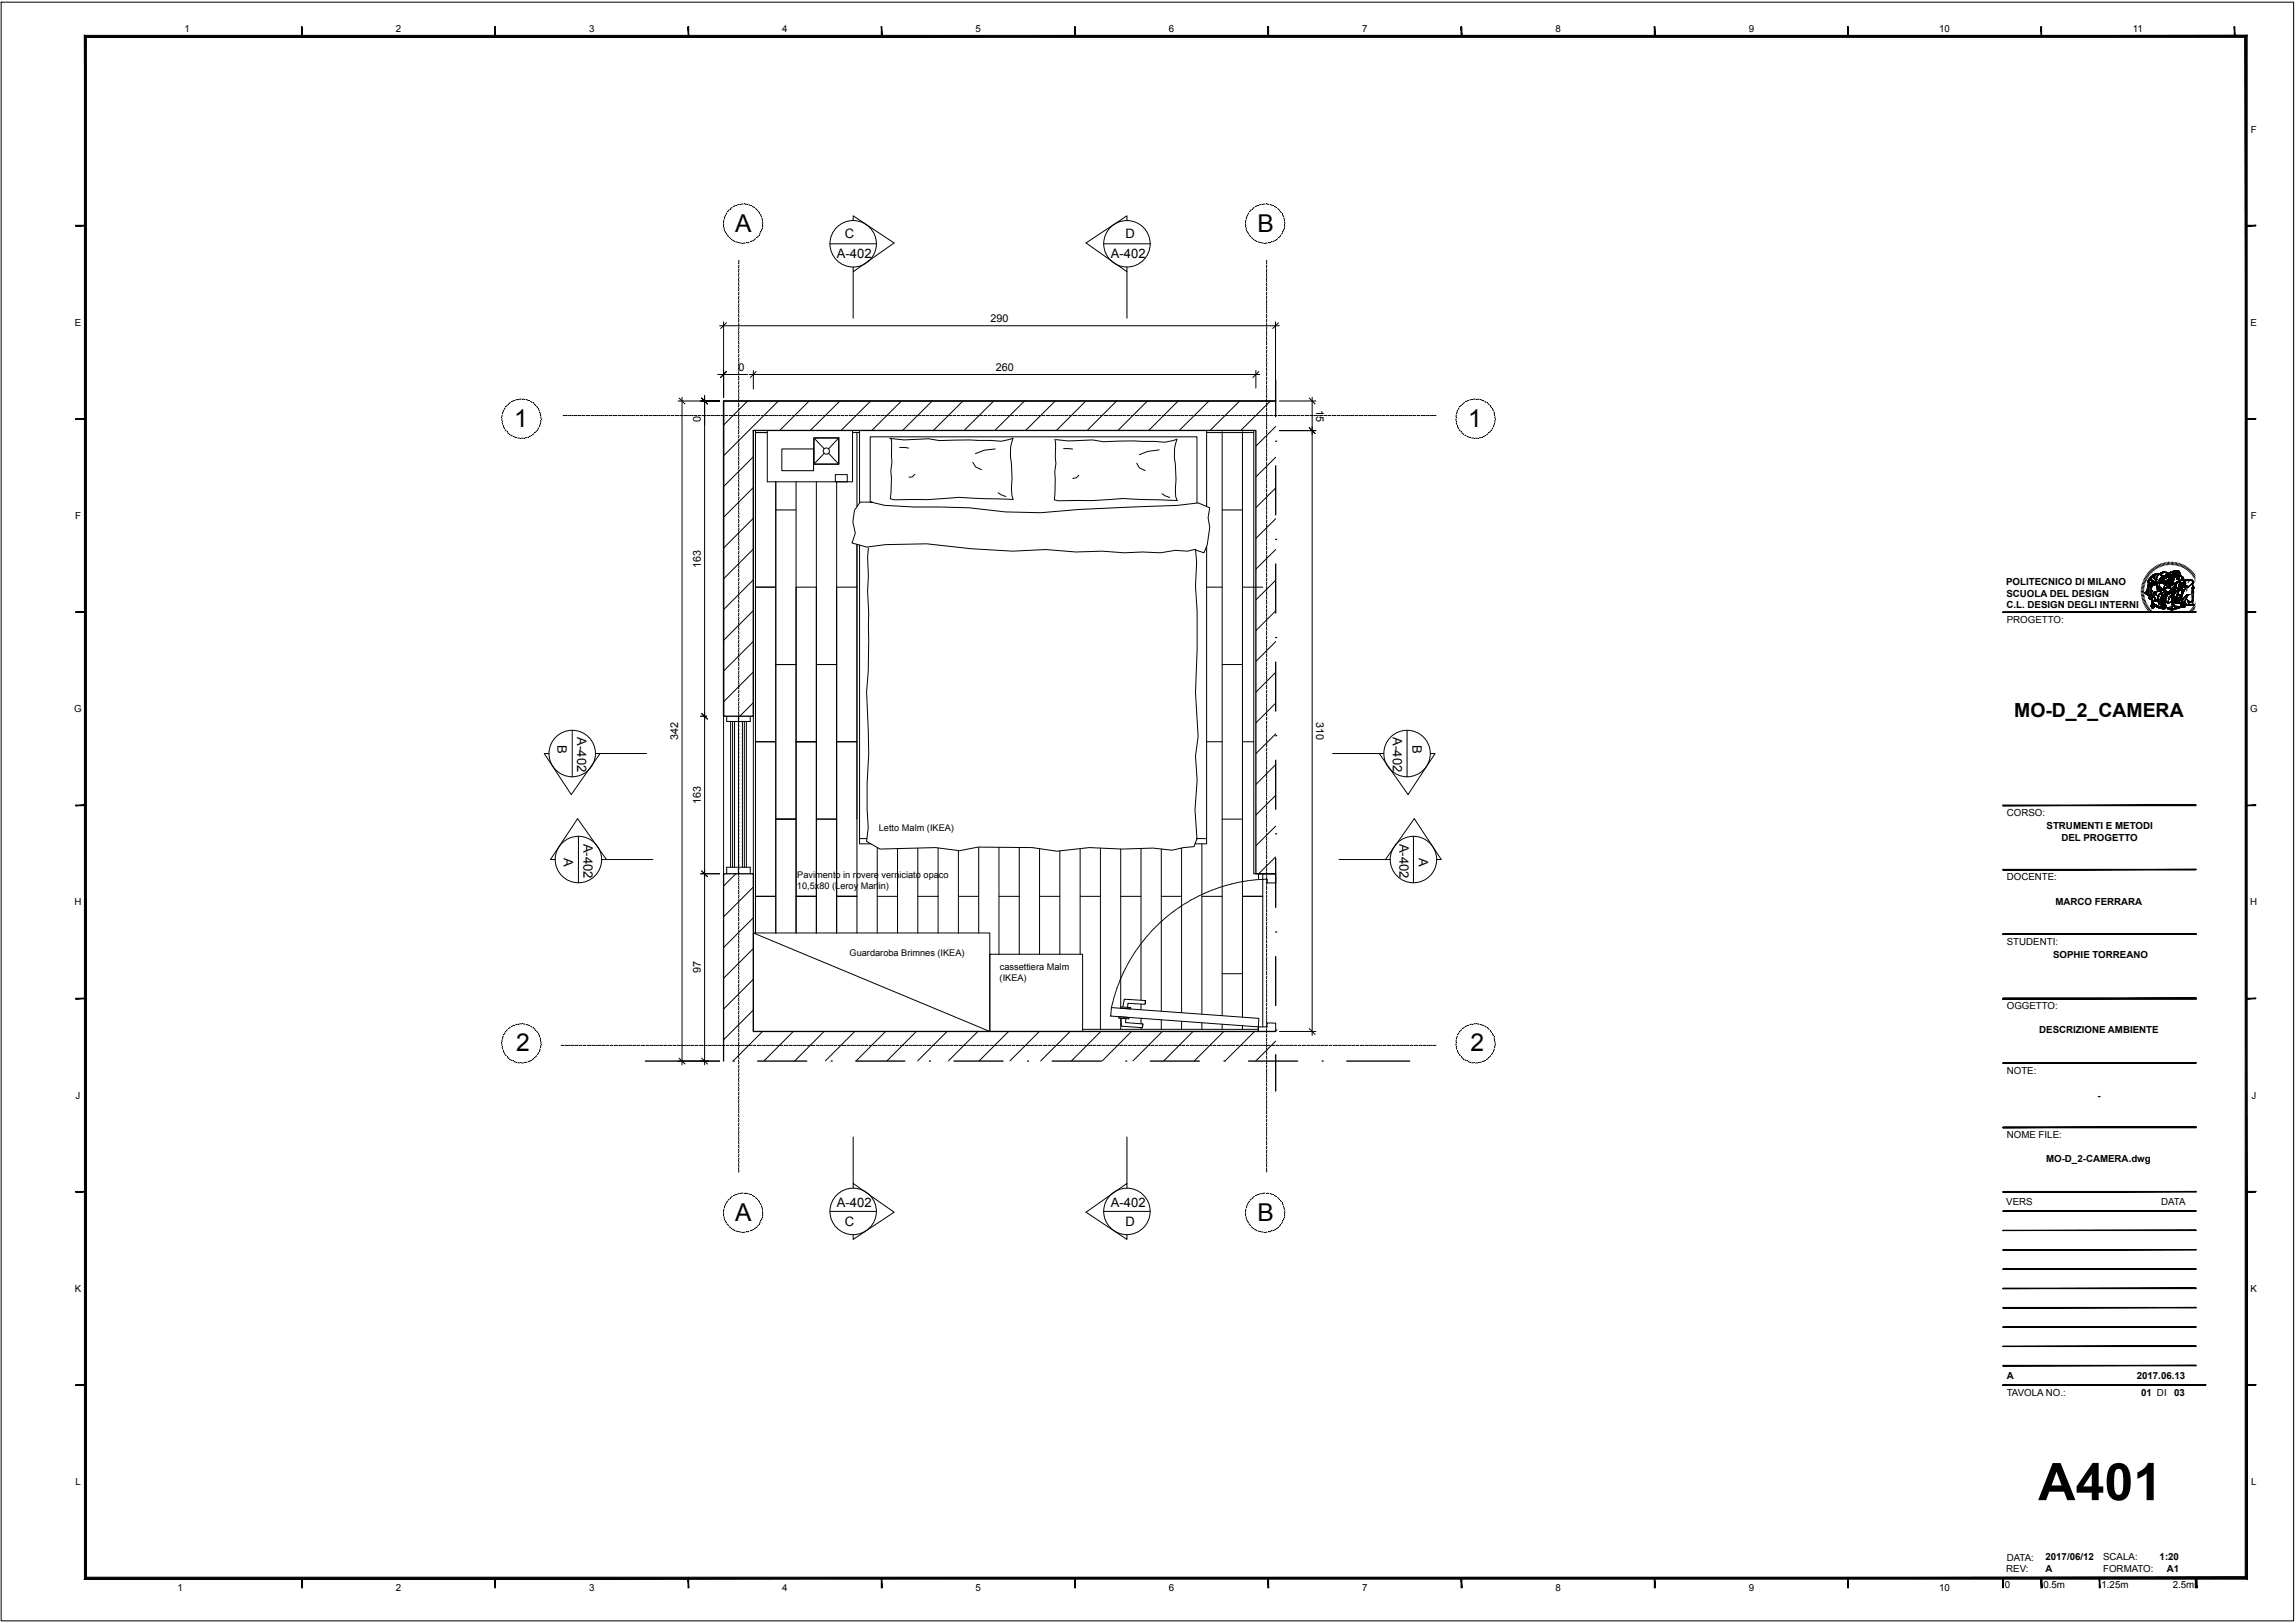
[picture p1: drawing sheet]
<svg xmlns="http://www.w3.org/2000/svg" width="594mm" height="420mm" viewBox="0 0 594 420" stroke-linecap="round" stroke-linejoin="round" font-family="sans-serif">
<defs><g id="words">
<text font-size="13.4" x="527.3" y="388.2">A401</text>
<g font-size="6.4">
<text x="190.2" y="59.9">A</text>
<text x="325.3" y="59.9">B</text>
<text x="133" y="110.4">1</text>
<text x="379.9" y="110.4">1</text>
<text x="133.6" y="272">2</text>
<text x="380.4" y="272">2</text>
<text x="190.2" y="315.9">A</text>
<text x="325.3" y="315.9">B</text>
</g>
<text font-size="5" x="521.1" y="185.6">MO-D_2_CAMERA</text>
<g font-size="3.4">
<text x="218.6" y="61.7">C</text>
<text x="291.2" y="61.7">D</text>
<text x="216.5" y="66.7">A-402</text>
<text x="287.4" y="66.7">A-402</text>
<text x="149.3" y="190.8" transform="rotate(90 149.3 190.8)">A-402</text>
<text x="360.4" y="190.8" transform="rotate(90 360.4 190.8)">A-402</text>
<text x="144.2" y="192.8" transform="rotate(90 144.2 192.8)">B</text>
<text x="365.4" y="192.8" transform="rotate(90 365.4 192.8)">B</text>
<text x="150.9" y="218.3" transform="rotate(90 150.9 218.3)">A-402</text>
<text x="362" y="218.3" transform="rotate(90 362 218.3)">A-402</text>
<text x="145.8" y="222.1" transform="rotate(90 145.8 222.1)">A</text>
<text x="367.1" y="222.1" transform="rotate(90 367.1 222.1)">A</text>
<text x="216.5" y="312.2">A-402</text>
<text x="218.6" y="317.3">C</text>
<text x="287.4" y="312.2">A-402</text>
<text x="291.2" y="317.3">D</text>
</g>
<g font-size="2.8">
<text x="256.3" y="83.2">290</text>
<text x="191.1" y="95.9">0</text>
<text x="257.6" y="95.9">260</text>
<text x="340.5" y="106" transform="rotate(90 340.5 106)">15</text>
<text x="181.3" y="109.2" transform="rotate(-90 181.3 109.2)">0</text>
<text x="181.3" y="147" transform="rotate(-90 181.3 147)">163</text>
<text x="175.4" y="191.5" transform="rotate(-90 175.4 191.5)">342</text>
<text x="340.5" y="186.8" transform="rotate(90 340.5 186.8)">310</text>
<text x="181.3" y="208.2" transform="rotate(-90 181.3 208.2)">163</text>
<text x="181.3" y="251.9" transform="rotate(-90 181.3 251.9)">97</text>
</g>
<g font-size="2.5">
<text x="47.8" y="8.2">1</text>
<text x="102.4" y="8.2">2</text>
<text x="152.4" y="8.2">3</text>
<text x="202.4" y="8.2">4</text>
<text x="252.4" y="8.2">5</text>
<text x="302.4" y="8.2">6</text>
<text x="352.4" y="8.2">7</text>
<text x="402.4" y="8.2">8</text>
<text x="452.4" y="8.2">9</text>
<text x="501.7" y="8.2">10</text>
<text x="551.8" y="8.2">11</text>
<text x="582.3" y="34.3">F</text>
<text x="19.3" y="84.3">E</text>
<text x="582.3" y="84.3">E</text>
<text x="19.4" y="134.3">F</text>
<text x="582.3" y="134.3">F</text>
<text x="519" y="151.4">POLITECNICO DI MILANO</text>
<text x="519.1" y="154.4">SCUOLA DEL DESIGN</text>
<text x="519.1" y="157.4">C.L. DESIGN DEGLI INTERNI</text>
<text x="519.2" y="161.2">PROGETTO:</text>
<text x="19.2" y="184.3">G</text>
<text x="582.1" y="184.3">G</text>
<text x="519.2" y="211.2">CORSO:</text>
<text x="529.5" y="214.6">STRUMENTI E METODI</text>
<text x="533.3" y="217.6">DEL PROGETTO</text>
<text x="519.2" y="227.8">DOCENTE:</text>
<text x="19.3" y="234.3">H</text>
<text x="531.7" y="234.3">MARCO FERRARA</text>
<text x="582.2" y="234.3">H</text>
<text x="519.2" y="244.5">STUDENTI:</text>
<text x="531.2" y="247.9">SOPHIE TORREANO</text>
<text x="519.2" y="261.2">OGGETTO:</text>
<text x="527.6" y="267.4">DESCRIZIONE AMBIENTE</text>
<text x="519.2" y="277.8">NOTE:</text>
<text x="19.6" y="284.3">J</text>
<text x="542.6" y="284.3">-</text>
<text x="582.5" y="284.3">J</text>
<text x="519.2" y="294.5">NOME FILE:</text>
<text x="529.3" y="300.7">MO-D_2-CAMERA.dwg</text>
<text x="519" y="311.8">VERS</text>
<text x="559.1" y="311.8">DATA</text>
<text x="19.3" y="334.3">K</text>
<text x="582.3" y="334.3">K</text>
<text x="519.2" y="356.8">A</text>
<text x="552.8" y="356.8">2017.06.13</text>
<text x="519.2" y="361.3">TAVOLA NO.:</text>
<text x="553.9" y="361.3">01 DI</text>
<text x="562.5" y="361.3">03</text>
<text x="19.5" y="384.3">L</text>
<text x="582.4" y="384.3">L</text>
<text x="519" y="406.7">REV:</text>
<text x="519.2" y="403.9">DATA:</text>
<text x="529.2" y="406.8">A</text>
<text x="529.2" y="403.8">2017/06/12</text>
<text x="544.1" y="403.8">SCALA:</text>
<text x="544.1" y="406.8">FORMATO:</text>
<text x="558.7" y="403.8">1:20</text>
<text x="560.6" y="406.8">A1</text>
<text x="45.9" y="411.8">1</text>
<text x="102.4" y="411.8">2</text>
<text x="152.4" y="411.8">3</text>
<text x="202.4" y="411.8">4</text>
<text x="252.4" y="411.8">5</text>
<text x="302.4" y="411.8">6</text>
<text x="352.4" y="411.8">7</text>
<text x="402.4" y="411.8">8</text>
<text x="452.4" y="411.8">9</text>
<text x="501.7" y="411.8">10</text>
<text x="518.7" y="410.9">0</text>
<text x="528.7" y="410.9">0.5m</text>
<text x="543.7" y="410.9">1.25m</text>
<text x="562.1" y="410.9">2.5m</text>
</g>
<g font-size="2.4">
<text x="227.4" y="215.1">Letto Malm (IKEA)</text>
<text x="206.2" y="227.2">Pavimento in rovere verniciato opaco</text>
<text x="206.2" y="230.1">10,5x80 (Leroy Marlin)</text>
<text x="219.8" y="247.4">Guardaroba Brimnes (IKEA)</text>
<text x="258.7" y="251.1">cassettiera Malm</text>
<text x="258.6" y="254">(IKEA)</text>
</g>
</g></defs>
<g fill="none" stroke="#000" stroke-width=".26">
<path d="M.3 .6h593.1v418.8h-593.1zM187.2 57.9v.5M187.3 58.9l.1 .5M187.3 56.9l-.1 .5M187.6 59.8l.2 .5M187.6 55.9l-.2 .5M188 55.1l-.2 .4M188.7 54.3l-.4 .4M189.4 53.6l-.4 .4M190.3 53.2l-.4 .2M191.3 52.9l-.5 .1M192.2 52.8h-.4"/>
<path d="M192.7 52.8l.6 .1M193.7 53l.5 .2M194.6 53.4l.5 .2M195.5 53.9l.3 .4M196.2 54.7l.3 .3M196.7 55.5l.2 .4M197.1 59.3l-.2 .5M197.1 56.4l.1 .5M197.3 57.4v.5M197.3 58.3l-.1 .5M220.7 57.1v-1.3l10.6 7.1-10.6 7.4v-1.2M291.5 57.1v-1.3l-10.5 7.1 10.5 7.4v-1.2"/>
<path d="M322.2 57.9l.1 .5M322.3 56.9l-.1 .5M322.4 58.9l.1 .5M322.6 59.8l.3 .5M322.6 55.9l-.1 .5M323.1 55.1l-.3 .4M323.7 54.3l-.3 .4M324.5 53.6l-.4 .4M325.4 53.2l-.5 .2M326.3 52.9l-.5 .1M327.3 52.8h-.5M327.8 52.8l.5 .1"/>
<path d="M328.8 53l.4 .2M329.7 53.4l.4 .2M330.5 53.9l.4 .4M331.2 54.7l.3 .3M331.8 55.5l.2 .4M332.1 59.3l-.1 .5M332.1 56.4l.2 .5M332.4 58.3l-.1 .5M332.4 57.4v.5M188 60.7l.4 .4M188.7 61.5l.4 .3M189.4 62.1l.5 .2"/>
<path d="M190.3 62.6l.5 .1M191.1 67.4v.7M191.1 68.6v.5M191.1 69.6v.5M191.1 70.6v.5M191.1 71.6v.5M191.1 72.6v.5M191.1 73.6v.5M191.1 74.6v.5M191.1 75.6v.5M191.1 76.6v.5M191.1 77.6v.5"/>
<path d="M191.1 78.6v.5M191.1 79.6v.5M191.3 62.8l.5 .1M192.3 62.9h.5M193.8 62.7l-.5 .1M194.7 62.3l-.5 .2M195.5 61.8l-.4 .3M196.2 61.1l-.3 .3M196.7 60.2l-.2 .4M214.7 63.1h12M220.7 70.3v12M285.5 63.1h12.1"/>
<path d="M291.5 70.3v12M323.1 60.7l.3 .4M323.7 61.5l.4 .3M324.5 62.1l.5 .2M325.4 62.6l.5 .1M326.3 62.8l.6 .1M327.3 62.9h.5M327.7 67.4v.6M327.7 68.5v.6M327.7 69.6v.5M327.7 70.5v.5M327.7 71.6v.5"/>
<path d="M327.7 72.6v.4M327.7 73.5v.6M327.7 74.6v.5M327.7 75.6v.4M327.7 76.5v.6M327.7 77.6v.5M327.7 78.5v.5M327.7 79.6v.5M328.8 62.7l-.5 .1M329.7 62.3l-.4 .2M330.5 61.8l-.3 .3M331.3 61.1l-.4 .3"/>
<path d="M331.8 60.2l-.2 .4M185.7 96.9h7.8M186.2 84.3h144.8M186.4 97.7l1.5-1.6-1.5 1.6M187.2 83.3v19.5M187.9 83.5l-1.5 1.5M191.1 80.6v.5M191.1 81.6v.5M191.1 82.6v.5M191.1 83.6v.5M191.1 84.6v.5M191.1 85.6v.5"/>
<path d="M191.1 86.6v.5M191.1 87.6v.5M191.1 88.6v.5M191.1 89.6v.5M191.1 90.6v.5M191.1 91.6v.5M191.1 92.6v.5M191.1 93.6v.5M191.1 94.6v.5M191.1 95.6v.5M191.1 96.6v.5M191.1 97.6v.5"/>
<path d="M191.1 98.6v.5M191.1 99.6v.5M193.9 96.9h132M194.9 95.9v4.8M195.6 96.1l-1.5 1.6M324.9 95.9v4.5M325.7 96.1l-1.6 1.6M327.7 80.6v.4M327.7 81.5v.6M327.7 82.6v.5M327.7 83.6v.4M327.7 84.6v.5"/>
<path d="M327.7 85.6v.5M327.7 86.5v.5M327.7 87.6v.5M327.7 88.6v.4M327.7 89.5v.6M327.7 90.6v.5M327.7 91.6v.4M327.7 92.6v.5M327.7 93.6v.5M327.7 94.5v.5M327.7 95.6v.5M327.7 96.6v.4"/>
<path d="M327.7 97.5v.6M327.7 98.6v.5M327.7 99.6v.4M330 83.3v19.5M330.8 83.5l-1.5 1.5M129.8 108.4v.4M129.9 109.4l.1 .4M129.9 107.4l-.1 .5M130.2 110.3l.2 .5M130.2 106.4l-.2 .5M130.7 111.2l.3 .4M130.7 105.5l-.3 .5"/>
<path d="M131.3 104.8l-.3 .4M131.3 111.9l.4 .4M132 104.2l-.3 .2M132.1 112.6l.4 .2M132.9 103.7l-.4 .2M133 113l.4 .2M133.9 103.4l-.5 .1M133.9 113.3l.5 .1M134.4 103.3h.5M135.4 103.3l.4 .1M135.4 113.4h-.5M136.4 103.5l.4 .2"/>
<path d="M136.4 113.2l-.5 .1M137.3 103.9l.4 .3M137.3 112.8l-.4 .2M138.1 104.4l.4 .4M138.1 112.2l-.4 .3M138.8 111.5l-.3 .4M138.8 105.1l.3 .4M139.4 110.7l-.3 .4M139.4 106l.2 .4M139.7 109.8l-.1 .4M139.7 106.9l.2 .5M139.9 108.8v.5"/>
<path d="M139.9 107.8l.1 .5M145.7 107.5h.6M146.9 107.5h.5M147.9 107.5h.4M148.8 107.5h.6M149.9 107.5h.5M150.9 107.5h.4M151.8 107.5h.6M152.9 107.5h.5M153.8 107.5h.5M154.9 107.5h.5M155.9 107.5h.4"/>
<path d="M156.8 107.5h.6M157.9 107.5h.5M158.9 107.5h.4M159.9 107.5h.5M160.9 107.5h.5M161.8 107.5h.5M162.9 107.5h.5M163.9 107.5h.4M164.8 107.5h.6M165.9 107.5h.5M166.9 107.5h.4M167.9 107.5h.5"/>
<path d="M168.9 107.5h.5M169.8 107.5h.5M170.9 107.5h.5M171.9 107.5h.4M172.8 107.5h.6M173.9 107.5h.5M174.8 107.5h.5M175.4 103.8h10.8M175.7 103l1.5 1.5M175.9 107.5h.5M176.4 102.8v172.8M176.9 107.5h.5"/>
<path d="M177.8 107.5h.6M178.9 107.5h.5M179.9 107.5h.4M180.8 107.5h.6M181.5 103l1.5 1.5-1.5-1.5M181.5 103l1.5 1.5M181.9 107.5h.5M182.3 102.3v7.8M182.3 102.8v172.8M182.8 107.5h.5M183.9 107.5h.5M184.9 107.5h.5"/>
<path d="M185.8 107.5h.6M186.2 103.8h-4.9h4.9M186.9 107.5h.5M187.2 102.8v-6.9v6.9M187.9 107.5h.4M188.8 107.5h.6M189.9 107.5h.5M190.8 107.5h.5M191.1 100.6v.5M191.1 101.6v.5M191.1 102.6v.5M191.1 103.6v.5"/>
<path d="M191.1 104.6v.5M191.1 105.6v.5M191.1 106.6v.5M191.1 107.6v.5M191.1 108.6v.5M191.1 109.6v.5M191.1 110.6v.5M191.1 111.6v.5M191.1 112.6v.5M191.1 113.6v.5M191.1 114.6v.5M191.1 115.6v.5"/>
<path d="M191.1 116.6v.5M191.1 117.6v.5M191.1 118.6v.5M191.1 119.6v.5M191.9 107.5h.5M192.9 107.5h.4M193.4 103.8l-6.2 6.2M193.8 107.5h.6M194.9 107.5h.5M194.9 118.2l-7.7 7.7M195.5 111.4v.5h3h-3v40h5.2v-27.2v7.3h5.3M195.9 107.5h.4"/>
<path d="M196.8 107.5h.6M197.9 107.5h.5M198.5 111.4v13.3h22.1v-13.3M198.8 107.5h.5M199.9 107.5h.5M200.9 107.5h.4M201.4 103.8l-14.2 14.2M201.8 107.5h.6M202.3 116.2h8.2v5.6h-8.2zM202.9 107.5h.5M203.9 107.5h.4M204.9 107.5h.5"/>
<path d="M205.9 107.5h.5M206.8 107.5h.5M207.9 107.5h.5M208.9 107.5h.4M209.3 103.8l-7.6 7.6M209.8 107.5h.6M210.5 113.3h6.5v6.9h-6.5zM210.6 113.4h6.4v6.7h-6.4zM210.6 113.4l2.6 2.7M210.9 107.5h.5M211.9 107.5h.4M212.9 107.5h.5"/>
<path d="M213.2 117.3l-2.6 2.8M213.9 107.5h.5M214.4 117.3l2.6 2.8M214.8 107.5h.5M215.9 107.5h.5M216.9 107.5h.4M217 113.4l-2.6 2.7M217.3 103.8l-7.7 7.6M217.8 107.5h.6M218.9 107.5h.5M219.8 107.5h.5M220.6 111.9h1.8"/>
<path d="M220.9 107.5h.5M221.7 111.9v19.2M221.9 107.5h.5M222.4 111.3v18.8M222.8 107.5h.6M223.9 107.5h.5M224.9 107.5h.4M225.3 103.8l-7.7 7.6M225.8 107.5h.6M226.9 107.5h.5M227.8 107.5h.5M228.9 107.5h.5"/>
<path d="M229.9 107.5h.5M230.2 113.4l3.6 .4 6.4-.3 2.8 .5 8-.2 8 .4 3.1-.8a10.7 10.7 0 0 0-.4 6.5l.1 3.9-.1 2.5 .1 1.9 .3 1.1-14-.6-8.1 .6h-8.6l-1.1-.2 .3-5.4-.1-1.8 .3-2.3-.1-5.2-.2-1M230.8 107.5h.6M231.9 107.5h.5M232.7 115.8l2.4 .2M232.9 107.5h.4M233.2 103.8l-7.6 7.6M233.8 107.5h.6M234.9 107.5h.5M235.8 107.5h.5M236.9 107.5h.5M237.9 107.5h.4"/>
<path d="M238.8 107.5h.6M239.9 107.5h.5M240.9 107.5h.4M241.2 103.8l-7.7 7.6M241.9 107.5h.5M242.9 107.5h.5M243.8 107.5h.5M244.9 107.5h.5M245.9 107.5h.4M246.8 107.5h.6M247.9 107.5h.5M248.9 107.5h.4"/>
<path d="M249.1 103.8l-7.6 7.6M249.9 107.5h.5M250.9 107.5h.5M251.7 119.6l.7 1.2 1.5 .7M251.8 107.5h.5M252.9 107.5h.5M253.9 107.5h.4M254.8 107.5h.6M255.9 107.5h.5M256.9 107.5h.4M257.1 103.8l-7.7 7.6M257.5 116.2l-2.9 .3-2.3 .9"/>
<path d="M257.9 107.5h.5M258.9 107.5h.5M259.8 107.5h.5M260.9 107.5h.5M261.9 107.5h.4M262.8 107.5h.6M263.9 107.5h.5M264.8 107.5h.5M265 103.8l-7.6 7.6M265.9 107.5h.5M266.9 107.5h.5M267.8 107.5h.6"/>
<path d="M268.9 107.5h.5M269.9 107.5h.4M270.8 107.5h.6M271.9 107.5h.5M272.8 107.5h.5M272.9 113.7l.2 .9-.1 3.7 .2 1.6-.3 2.2 .1 1.9-.2 5.3 1 .3a133.1 133.1 0 0 0 16.7-.6l14 .5-.3-1v-4.4l-.1-3.9a10.7 10.7 0 0 1 .4-6.6l-3.1 .8-8-.3-7.9 .2-2.8-.5-6.4 .3-3.2-.3M273 103.8l-7.7 7.6M273.9 107.5h.5M274.9 107.5h.5M275.2 116.1l2.3 .1M275.8 107.5h.6M276.9 107.5h.5"/>
<path d="M277.9 107.5h.4M278.8 107.5h.6M279.9 107.5h.5M280.8 107.5h.5M280.9 103.8l-7.6 7.6M281.9 107.5h.5M282.9 107.5h.4M283.8 107.5h.6M284.9 107.5h.5M285.9 107.5h.4M286.9 107.5h.5M287.9 107.5h.5"/>
<path d="M288.8 107.5h.5M288.9 103.8l-7.6 7.6M289.9 107.5h.5M290.9 107.5h.4M291.8 107.5h.6M292.9 107.5h.5M293.9 107.5h.4M294.1 119.9l.7 1.2 1.5 .7M294.9 107.5h.5M295.9 107.5h.5M296.8 107.5h.5M296.8 103.8l-7.6 7.6"/>
<path d="M297.9 107.5h.5M298.9 107.5h.4M299.8 107.5h.6M299.9 116.4l-2.9 .4-2.2 .9M300.9 107.5h.5M301.9 107.5h.4M302.9 107.5h.5M303.9 107.5h.5M304.8 103.8l-7.6 7.6M304.8 107.5h.6M305.9 107.5h.5M306.9 107.5h.4"/>
<path d="M307.8 107.5h.6M308.9 107.5h.5M309.8 107.5h.5M310.9 107.5h.5M311.9 107.5h.5M312.2 111.3v19.8M312.2 111.9h12.2M312.8 103.8l-7.7 7.6M312.8 107.5h.6M313.9 107.5h.5M314.9 107.5h.4M315.8 107.5h.6"/>
<path d="M316.2 111.7v151.1M316.9 107.5h.5M317.8 107.5h.5M318.9 107.5h.5M319.9 107.5h.5M320.7 103.8l-7.6 7.6M320.8 107.5h.6M321.4 111.7v151.5M321.9 107.5h.5M322.9 107.5h.4M323.8 107.5h.6M324.4 111.4v114.7h5.6"/>
<path d="M324.9 107.5h.5M325.8 107.5h.5M326.9 107.5h.5M327.7 100.6v.5M327.7 101.6v.5M327.7 102.5v.6M327.7 103.6v.5M327.7 104.6v.4M327.7 105.5v.6M327.7 106.6v.5M327.7 107.6v.4M327.7 108.6v.5"/>
<path d="M327.7 109.6v.5M327.7 110.5v.6M327.7 111.6v.5M327.7 112.6v.4M327.7 113.5v.6M327.7 114.6v.5M327.7 115.5v.5M327.7 116.6v.5M327.7 117.6v.5M327.7 118.5v.6M327.7 119.6v.5M327.9 107.5h.5"/>
<path d="M328.7 103.8l-7.7 7.6M328.8 107.5h.6M329.9 107.5h.5M330 110.4l-5.1 5.1M330 118.3l-5.1 5.1M330.9 107.5h.4M331 103.8h9.4M331 111.4h9.4M331.9 107.5h.5M332.9 107.5h.5M333.8 107.5h.5M334.9 107.5h.5"/>
<path d="M335.9 107.5h.4M336.8 107.5h.6M337.9 107.5h.5M338.7 103l1.5 1.5M338.7 110.7l1.5 1.5M338.9 107.5h.4M339.5 102.8v165.1M339.9 107.5h.5M340.9 107.5h.5M341.8 107.5h.5M342.9 107.5h.5M343.9 107.5h.4"/>
<path d="M344.8 107.5h.6M345.9 107.5h.5M346.9 107.5h.4M347.9 107.5h.5M348.9 107.5h.5M349.8 107.5h.6M350.9 107.5h.5M351.9 107.5h.4M352.8 107.5h.6M353.9 107.5h.5M354.8 107.5h.5M355.9 107.5h.5"/>
<path d="M356.9 107.5h.5M357.8 107.5h.6M358.9 107.5h.5M359.9 107.5h.4M360.8 107.5h.6M361.9 107.5h.5M362.8 107.5h.5M363.9 107.5h.5M364.9 107.5h.5M365.8 107.5h.6M366.9 107.5h.5M367.9 107.5h.4"/>
<path d="M368.9 107.5h.5M369.9 107.5h.5M370.8 107.5h.7M376.7 108.4v.4M376.8 109.4l.1 .4M376.8 107.4l-.1 .5M377 106.4l-.1 .5M377.1 110.3l.2 .5M377.5 105.5l-.3 .5M377.5 111.2l.3 .4M378.1 104.8l-.3 .4M378.2 111.9l.3 .4"/>
<path d="M378.9 104.2l-.4 .2M378.9 112.6l.4 .2M379.8 103.7l-.5 .2M379.8 113l.5 .2M380.7 103.4l-.5 .1M380.7 113.3l.6 .1M381.2 103.3h.5M382.2 103.3l.5 .1M382.3 113.4h-.5M383.2 103.5l.5 .2M383.2 113.2l-.5 .1M384.1 103.9l.4 .3"/>
<path d="M384.1 112.8l-.4 .2M384.9 104.4l.4 .4M385 112.2l-.4 .3M385.6 105.1l.3 .4M385.7 111.5l-.4 .4M386.2 106l.2 .4M386.2 110.7l-.2 .4M386.5 106.9l.2 .5M386.6 109.8l-.2 .4M386.8 108.8l-.1 .5M386.8 107.8v.5M191.1 120.6v.5"/>
<path d="M191.1 121.6v.5M191.1 122.6v.5M191.1 123.6v.5M191.1 124.6v.5M191.1 125.6v.5M191.1 126.6v.5M191.1 127.6v.5M191.1 128.6v.5M191.1 129.6v.5M191.1 130.6v.5M191.1 131.6v.5M191.1 132.6v.5"/>
<path d="M191.1 133.6v.5M191.1 134.6v.5M191.1 135.6v.5M191.1 136.6v.5M191.1 137.6v.5M191.1 138.6v.5M191.1 139.6v.5M194.9 126.2l-7.7 7.7M194.9 134.1l-7.7 7.7M206 124.7v47.3h-5.3v-40M211.2 124.7v47.3h5.3v-47.3M216.1 122.8h3.1v1.9h-3.1z"/>
<path d="M225.1 129.9v-16.9h84.6v17.1M225.3 129.9l3.6 .9 7.4 .4 14.5 .2 9.3 1.1 9.1 .2 10-.9 25.5-1 5.3-.7 3 1.3-.5 2.6 .5 2.5-.7 4.4-.8 2.2-2.6-.9-1.7 .4-3.2-.2-3.8 .7-4.6-.3-4.7 .3-5.7-.5-6.9 .2-7.8-.6-8.5 .4-10.8-.6-11.5-1.3-10.6 .2-4.9 .7-3.8-1.1 .9-2.5-.7-3 .5-3 1.4-2.1h3.2M236.7 122.7l-.7 .7-.8 .1M258.2 127.5l.8 .5 1.2 .5M279.1 123l-.7 .7-.9 .1M300.7 127.8l.7 .5 1.2 .4M316.2 132h5.2M327.7 120.6v.4M327.7 121.5v.6M327.7 122.6v.5M327.7 123.5v.5M327.7 124.6v.5"/>
<path d="M327.7 125.6v.5M327.7 126.5v.6M327.7 127.6v.5M327.7 128.6v.4M327.7 129.6v.5M327.7 130.6v.5M327.7 131.5v.5M327.7 132.6v.5M327.7 133.6v.5M327.7 134.5v.6M327.7 135.6v.5M327.7 136.6v.4"/>
<path d="M327.7 137.6v.5M327.7 138.6v.5M327.7 139.5v.5M330 126.3l-5.1 5.1M330 134.2l-5.1 5.1M191.1 140.6v.5M191.1 141.6v.5M191.1 142.6v.5M191.1 143.6v.5M191.1 144.6v.5M191.1 145.6v.5M191.1 146.6v.5"/>
<path d="M191.1 147.6v.5M191.1 148.6v.5M191.1 149.6v.5M191.1 150.6v.5M191.1 151.6v.5M191.1 152.6v.5M191.1 153.6v.5M191.1 154.6v.5M191.1 155.6v.5M191.1 156.6v.5M191.1 157.6v.5M191.1 158.6v.5"/>
<path d="M191.1 159.6v.5M194.9 142.1l-7.7 7.7M194.9 150l-7.7 7.7M194.9 158l-7.7 7.7M195.5 151.9h5.2v40.1h-5.2zM206 151.9h5.2v40.1h-5.2zM221.7 151.9v40.1h-5.2v-40.1h5.2v-11v71.1M222.4 141.1v77.3h2.9M224.7 141.8l-.2 2.4 .2 4.8-.2 3.9 .2 5.8a247.5 247.5 0 0 1-.5 20.4l.5 15.9-.4 7.9v6.4l.3 4.8-.4 3.6 3.5 2 14.3-.4 6.2 .8 4.8-.9 14 .1 6.4 1 8.4-1 8.5 .4 8-.2 4.9 .5 3-.7 2.7-.2 .8-2.1M309.3 142.1l.3 3.4-.3 6.2 .4 6.5v9.8l-.4 11.2 .7 11.4-.7 5.1 .4 6.2-.5 7.7 .5 7.4M312.2 141.4v77h-3M312.2 151.9h4"/>
<path d="M321.4 151.9h5.3M327.7 140.6v.5M327.7 141.6v.5M327.7 142.5v.6M327.7 143.6v.5M327.7 144.6v.4M327.7 145.6v.5M327.7 146.6v.5M327.7 147.5v.6M327.7 148.6v.5M327.7 149.6v.5M327.7 150.5v.6"/>
<path d="M327.7 151.6v.5M327.7 152.6v.4M327.7 153.6v.5M327.7 154.6v.5M327.7 155.5v.6M327.7 156.6v.5M327.7 157.6v.4M327.7 158.5v.6M327.7 159.6v.5M330 142.2l-5.1 5.1M330 150.2l-5.1 5M330 158.1l-5.1 5.1"/>
<path d="M553.9 152.7h.7M553.9 153.1h.7M554 152.4h.7M554 152l.7 .1M554.1 151.6l.6 .2M554.1 151.3l.7 .2M554.2 151l.7 .1M554.4 150.6l.6 .2M554.5 150.3l.6 .2M554.6 150l.6 .3M554.6 153.4h-.7M554.7 153.7l-.7 .1"/>
<path d="M554.7 154.1h-.7M554.7 154.4l-.6 .1M554.8 149.7l.6 .3M554.8 154.7l-.7 .2M554.9 155l-.7 .2M554.9 153.4h.1M554.9 153.5h.1M554.9 149.3l.6 .4M554.9 153.5l.1 .1M554.9 153.4v.1M555 153.4h.1M555 153.6h.1"/>
<path d="M555 155.3l-.7 .2M555 153.6l.2 .2M555 153.3h.1M555.1 153.3h.1M555.1 155.6l-.7 .3M555.1 149l.6 .4M555.1 153.2h.1M555.1 153.3l-.1 .1M555.2 155.9l-.6 .3M555.3 153.8h.1M555.3 153.8v.1M555.3 153.9h.1"/>
<path d="M555.3 153.7h.1M555.3 148.7l.6 .4M555.3 156.2l-.6 .3M555.3 153.9h.6M555.3 153.7v.1M555.4 152.9l-.1 .1M555.4 153.6h.1M555.4 153.6l-.1 .1M555.4 153.9h.1M555.5 153.9h.1M555.5 152.6h.1M555.5 152.7h.1"/>
<path d="M555.5 156.5l-.6 .4M555.5 152.7l-.4 .6M555.5 153.3h.1M555.5 148.4l.5 .5M555.5 153.3l-.1 .3M555.5 153.3v.1M555.6 151.9h.1M555.6 152h.1M555.6 153.3h.1M555.6 153.2h.1M555.6 152.1l-.1 .6M555.6 153.2v.1"/>
<path d="M555.6 153.1h.1M555.6 153h.1M555.6 153.1l-.1 .2M555.6 153v.1M555.7 150.5h.1M555.7 150.4h.1M555.7 150.3h.1M555.7 153.9h.1M555.7 153.8h.1M555.7 151.5h.1M555.7 156.8l-.6 .4M555.7 150.3v.2"/>
<path d="M555.7 153.8v.1M555.7 151.5l-.1 .1M555.7 151.4h.1M555.7 150.6h.1M555.7 153.7v.1M555.8 150.6h.1M555.8 153.9h.1M555.8 151.7h.1M555.8 153.7h.1M555.8 148.1l.5 .5M555.8 150.6l.2 .2M555.8 151.3l-.2 .8"/>
<path d="M555.8 150.2h.1M555.8 151h.1M555.8 150.9h.1M555.8 150.8h.1M555.8 151.3h.1M555.8 150.2l-.1 .1M555.8 151.6h.1M555.8 151l.2 .2M555.8 150.8v.2M555.8 153.6v.2M555.8 151.1h.1M555.8 150.7h.1"/>
<path d="M555.8 150.1h.1M555.8 151.2h.1M555.8 157.1l-.5 .3M555.8 151.2v.1M555.8 151.2h.2M555.8 150.7v.1M555.8 151v.1M555.8 153.5l-.1 .2M555.9 150h.1M555.9 153.9h.1M555.9 151.1h.1M555.9 151.4h.1"/>
<path d="M555.9 151.4l-.3 1.6M555.9 151.1l.4 .2M555.9 154h.1M555.9 151.1v.1M555.9 153.9v.1M555.9 151.3h.1M555.9 153.3l-.1 .3M555.9 151.3v.1M555.9 150l-.1 .2M555.9 153.2v.1M555.9 152.6v.3M556 150.8h.1"/>
<path d="M556 154h.1M556 151.3h.1M556 154.8h.1M556 154.8v.1M556 154l.1 .1M556 151.2h.1M556 149.9h.1M556 154.4h.1M556 154.5h.1M556 151.6h.1M556 147.9l.5 .4M556 154.8h.5"/>
<path d="M556 154l.8 .1M556 154.5v.3M556 154.4v.1M556 151.2v.1M556 154.1h.1M556 154.3h.1M556 154.9h.1M556 157.3l-.5 .4M556 151.5l-.1 2M556 149.8h.1M556.1 150.8h.1M556.1 149.7h.1"/>
<path d="M556.1 151.5h.1M556.1 154.1h.1M556.1 154.3h.1M556.1 155h.1M556.1 151.4h.1M556.1 151.4v.1M556.1 154.2h.1M556.1 154.2l-.1 .2M556.1 151.4l-.2 .5M556.2 151.4h.1M556.2 155h.1M556.2 151.2l.1 .1"/>
<path d="M556.2 154.1v.1M556.2 149.6h.1M556.2 151.3h.1M556.2 147.6l.5 .5M556.2 157.6l-.5 .4M556.3 154.1h.1M556.3 155h.1M556.3 151.3l-.2 .1M556.3 149.5h.1M556.3 154.1l-.1 .1M556.3 149.5l-.4 .5M556.4 149.5h.1"/>
<path d="M556.4 149.9h.1M556.4 150h.1M556.4 154.1h.1M556.4 150v.1M556.4 149.5h-.1M556.4 153.7h.1M556.4 149.8h.1M556.4 150l.2 .3M556.4 149.8v.2M556.4 153.7l.1 .3M556.5 153.6h.1M556.5 151.9h.1"/>
<path d="M556.5 153.9h.1M556.5 153.8h.1M556.5 150.1h.1M556.5 149.4h.1M556.5 154.1h.1M556.5 157.8l-.5 .5M556.5 149.3h.1M556.5 149.5l-.1 .4M556.5 153.9v.1M556.5 152.1v.1M556.5 149.5l-.1 .1M556.5 153.5l-.1 .2"/>
<path d="M556.5 151.8h.1M556.5 151.7h.1M556.5 154h.1M556.5 156.9h.1M556.5 156.8h.1M556.5 156.7h.1M556.5 154.9h.1M556.5 154.8h.1M556.5 155h.1M556.5 153.5h.1M556.5 147.4l.4 .5M556.5 152.5l.1 .4"/>
<path d="M556.5 155l.1 .1M556.5 153.5v.1M556.5 149.3v.2M556.5 154.8v.2M556.5 156.7v.2M556.5 156.9l.1 .1M556.6 153.2h.1M556.6 152.8h.1M556.6 151.6h.1M556.6 154.1h.1M556.6 150.3h.1M556.6 149.2h.1"/>
<path d="M556.6 155h.1M556.6 153.1h.1M556.6 151.6v1M556.6 153.3l-.1 .2M556.6 153.3l-.1 .8M556.6 151.5v.1M556.6 156.9v.1M556.6 152.8v.1M556.6 151.6h-.1M556.6 153h.1M556.6 152.9h.1M556.6 151.5h.1"/>
<path d="M556.6 150.8h.1M556.6 157.1h.1M556.6 155.1h.1M556.6 153v.3M556.6 150.8h-.6M556.6 150.3l.3 .1M556.6 153v.1M556.6 152.9v.1M556.6 155.1v.5M556.6 157v.2M556.6 151.4h.1M556.6 157.2h.1"/>
<path d="M556.6 155.6h.1M556.6 155.5h.1M556.6 155.4h.1M556.6 155.3h.1M556.6 155.2h.1M556.6 156.4h.1M556.6 151.4v.1M556.6 156.4v.1M556.6 150.8l.5 .2M556.6 155.2l.3 .2M556.6 155.6l.1 .1M556.7 151.4h.1"/>
<path d="M556.7 154.1h.1M556.7 150.3h.1M556.7 157.2h.1M556.7 156.3h.1M556.7 155.6h.1M556.7 155.7h.1M556.7 158l-.5 .5M556.7 156.3l-.2 .4M556.7 154.7l-.2 .1M556.7 155.6v.7M556.7 151.3l-.1 .1M556.7 156.3l-.1 .1"/>
<path d="M556.7 155.2h.1M556.7 151.3h.1M556.7 150.8h.1M556.7 156.1h.1M556.7 156h.1M556.7 154.7h.1M556.7 155.8l.1 .1M556.8 155.9h.1M556.8 157.3h.1M556.8 147.2l.4 .5M556.8 154.6l.5 .1M556.8 154.1v.1"/>
<path d="M556.8 154.6l-.2 .1M556.8 157.2v.1M556.8 155.3l.2 .1M556.8 154.2h.1M556.8 149.1h.1M556.8 154.6h.1M556.8 155.3h.1M556.8 155.9l1 .7M556.8 149.1l-.3 .2M556.8 154.2l.2 .1M556.9 150.9h.1M556.9 156.9h.1"/>
<path d="M556.9 149h.1M556.9 154.6h.1M556.9 154.2l.1 .1M556.9 150.4l.3 .1M556.9 156.9v.1M556.9 150.4h.1M556.9 156.8h.1M556.9 157.3h.1M556.9 158.3l-.4 .5M556.9 148.9v.1M556.9 157h.1M556.9 154.3h.1"/>
<path d="M556.9 157.2h.1M556.9 157l.2 .1M556.9 150.9v.1M557 154.3h.1M557 150.4h.1M557 156.8h.1M557 157h.1M557 157.2h.1M557 154.6h.1M557 157.2l-.1 .1M557 148.8h.1M557 155.4h.1"/>
<path d="M557 156.7v.1M557 148.9l-.3 .2M557 156.7h.1M557 157.1h.1M557 154.4h.1M557 154.2l.1 .4M557 155.4h1.2M557 150.4l.1 .1M557 157l-.1 .2M557 157l.1 .1M557.1 151h.1M557.1 150.5h.1"/>
<path d="M557.1 157.1h.1M557.1 154.5h.1M557.1 146.9l.3 .6M557.1 156.7l-.1 .1M557.1 157.1l-.1 .1M557.1 148.7v.1M557.1 154.6h.1M557.1 153.7h.1M557.1 153.6h.1M557.1 153.4h.1M557.1 149.4h.1M557.1 149.3h.1"/>
<path d="M557.1 156.6h.1M557.1 148.7h.1M557.1 158.5l-.4 .5M557.1 153.7l.1 .1M557.1 148.7l-.1 .2M557.1 153.4v.3M557.1 154v.1M557.1 153.7l.2 .2M557.2 153.8h.1M557.2 153.4h.1M557.2 153.3h.1M557.2 149.5h.1"/>
<path d="M557.2 149.2h.1M557.2 151h.1M557.2 154h.1M557.2 149.2v.2M557.2 154l-.2 .2M557.2 153.3v.1M557.2 149.5l.4 .4M557.2 149.2l-.1 .1M557.2 155.5h.1M557.2 149.1h.1M557.2 150.5h.1M557.2 154.6h.1"/>
<path d="M557.2 150.5h.2M557.2 151h-.1M557.2 149.1v.1M557.3 153.8h.1M557.3 151h.1M557.3 156.6h.1M557.3 153.9h.1M557.3 156.6l-.3 .1M557.3 150.5h.1M557.3 154.7h.1M557.3 149.6v.1M557.3 154.7l.1 .3"/>
<path d="M557.4 153.2h.1M557.4 153.9h.1M557.4 150.5h.1M557.4 154.9h.1M557.4 146.7l.3 .6M557.4 153.2l-.3 .2M557.4 153.9h-.1M557.4 150.5l.3 .2M557.4 156.6h.1M557.4 155h.1M557.4 158.7l-.4 .5M557.4 153.2l-.1 .1"/>
<path d="M557.4 153.9l-.2 .1M557.4 150.9l-.2 .1M557.4 148.9l-.1 .1M557.4 148.9h.1M557.4 149.8h.1M557.4 155l.2 .1M557.5 156.6h.1M557.5 156.6h-.4M557.5 149.8l.1 .1M557.5 148.8l-.3 .3M557.5 150.8h.1M557.5 150.8l-.1 .1"/>
<path d="M557.5 153.2h.1M557.5 153.8h.1M557.5 153.6h.1M557.5 153.6l.1 .2M557.5 156.6l.5 .4M557.5 156.6l.2 .2M557.6 153.2h.1M557.6 153.7h.1M557.6 155.1h.1M557.6 150.8h.1M557.6 148.6h-.3M557.6 149.9h.1"/>
<path d="M557.6 156.7h.1M557.6 151.3h.1M557.6 153.7l.7 .7M557.6 148.7v.1M557.7 153.8h.1M557.7 148.7h.1M557.7 149.9h.1M557.7 151.3h.1M557.7 153.1h.1M557.7 150.7h.1M557.7 155.1h.1M557.7 155.2h.1"/>
<path d="M557.7 146.5l.3 .6M557.7 153.7l-.3 .2M557.7 148.7l-.2 .1M557.7 148.6l-.6 .1M557.7 153.1l-.1 .1M557.7 155.1v.1M557.7 151.3h-.1M557.7 158.9l-.4 .5M557.7 156.6l.8 .3M557.7 156.8l.1 .1M557.7 150.6h.1M557.7 150.8h.1"/>
<path d="M557.7 150.7l.1 .1M557.7 150.7l-.2 .1M557.7 150.6v.2M557.8 150.9h.1M557.8 150.8h.1M557.8 150.6h.1M557.8 150h.1M557.8 149.9h.1M557.8 151.3h.1M557.8 148.5h.1M557.8 148.5l.7 .1M557.8 148.5l-.2 .1"/>
<path d="M557.8 150.8l.1 .6M557.8 149.9l-.1 .8M557.8 150.6l-.1 .1M557.8 149.8h.1M557.8 151.3h-1.4l-.3 .1M557.8 149.8l-.1 .1M557.8 151.3l.2 .2M557.9 156.9l.1 .1M557.9 149.4h.1M558 153.1h.1M558 157h.1M558 151.6h.1"/>
<path d="M558 151.7h.1M558 151.8h.1M558 146.4l.3 .5M558 159.1l-.4 .5M558 151.9v.1M558 151.5l.2 1.4M558 157l.1 .1M558 157v.1M558 153.1l-.6 .1M558 153h.1M558 157.1h.1M558 153v.1"/>
<path d="M558 151.6l.1 .1M558.1 151.8h.1M558.1 151.7h.1M558.1 157.1h.1M558.1 155.5h.1M558.1 151.7l.1 .2M558.1 157.1l.2 .1M558.2 148.9h.1M558.2 152.8h.1M558.2 152.9h.1M558.2 152.9v.1M558.2 154.3h.1"/>
<path d="M558.2 149l-.4 .8M558.2 154.2v.1M558.2 151.9h.1M558.2 157.2h.1M558.2 153h.1M558.2 151.9l.1 .1M558.2 148.9v.1M558.2 148.5h.1M558.2 155.4h.1M558.2 159.2l-.3 .6M558.3 154.4h.1M558.3 155.4h.1"/>
<path d="M558.3 152.1h.1M558.3 148.5h.1M558.3 146.2l.2 .6M558.3 155.4h-.1M558.3 152v.1M558.3 148.6h.1M558.3 152.7h.1M558.3 152.1l.1 .3M558.3 155.7h.1M558.3 152.8h.1M558.3 152.2h.1M558.3 157.2h.1"/>
<path d="M558.4 152.9h.1M558.4 155.8h.1M558.4 152.2h.1M558.4 154.3v1.5M558.4 152.9l-.4 .1M558.4 155.8l.2 .3M558.4 157.2l.1 .1M558.4 150.5h.1M558.4 148.6h.1M558.4 152.5h.1M558.4 152.4h.1M558.4 148.5h.1"/>
<path d="M558.4 155.9h.1M558.4 152.9l.4 .1M558.4 152.5v.4M558.4 150.5v.1M558.4 152.4v.1M558.4 154.1h.1M558.4 155.8v.1M558.5 155.9h.1M558.5 148.6h.1M558.5 150.6h.1M558.5 148.5h.1M558.5 155.9l.1 .1"/>
<path d="M558.5 150.7h.1M558.5 150.6v.2M558.5 155.9v.1M558.5 156.9h.1M558.5 150.4h.1M558.5 159.4l-.3 .6M558.5 153.9l-.2 .7M558.5 156.9l.3 .1M558.5 148.5v.1M558.5 153h.1M558.5 156h.1M558.5 153.9v.1"/>
<path d="M558.5 150.3h.1M558.5 150.8l.1 .2M558.5 153.9h.1M558.5 150.8l.2 .4M558.5 150.3v.2M558.5 157.3h.1M558.6 156h.1M558.6 150.3h.1M558.6 146.1l.3 .6M558.6 153v.1M558.6 150.3h-.1M558.6 157.3v.1"/>
<path d="M558.6 156.3h.1M558.6 156.1h.1M558.6 148.6h.1M558.6 157.4h.1M558.6 150h.1M558.6 153.1h.1M558.6 153.7h.1M558.6 157.4h.2M558.6 150v.3M558.6 153.7v.1M558.6 156.9l.1 .1M558.7 153h.1"/>
<path d="M558.7 156.4h.1M558.7 156.3h.1M558.7 150h.1M558.7 148.6h.1M558.7 151.2l.1 .9M558.7 156.1v.1M558.7 156.3v.1M558.7 150h-.1M558.7 153l-.1 .1M558.7 150.5h.1M558.7 156.2h.1M558.7 156.1h.1"/>
<path d="M558.7 149.9h.1M558.7 157h.1M558.7 157.4h.1M558.7 153.7h.4M558.7 156.2v.1M558.7 150.6h.1M558.7 149.9l-.1 .1M558.7 148.6l-1 .1M558.8 150.6h.1M558.8 150.5h.1M558.8 150.7h.1M558.8 153h.1"/>
<path d="M558.8 153.6h.1M558.8 155.4h.1M558.8 156.3h.1M558.8 149.9h.1M558.8 148.6h.1M558.8 151.9h.1M558.8 157.4h.1M558.8 156.3l-.1 .1M558.8 150.4l-.1 .2M558.8 155.4v.1M558.8 148.6l.1 .1M558.8 150.6v.1"/>
<path d="M558.8 155.3v.1M558.8 157h.1M558.8 152.9h.1M558.8 155.3h.1M558.8 155.5h.1M558.8 149.8h.1M558.8 155.2h.1M558.8 150.7l.2 .2M558.8 159.5l-.3 .6M558.8 150.7l.1 .1M558.8 155.5h.2M558.8 153.6l-.3 .3"/>
<path d="M558.8 149.8l-.1 .2M558.8 157.4l.6 .1M558.8 152.8h.1M558.8 152.7h.1M558.8 152.1h.1M558.8 150.8h.1M558.8 148.5h.1M558.8 156.3h-.2M558.8 148.5v.1M558.8 152.1l.1 .1M558.8 155.2v.1M558.8 155.5h.3"/>
<path d="M558.9 148.5h.1M558.9 152.7h.1M558.9 155h.1M558.9 156.1h.1M558.9 156.2h.1M558.9 156.3h.1M558.9 149.8h.1M558.9 152.2h.1M558.9 157h.1M558.9 152.2v.1M558.9 156.3h-.1M558.9 150.8h.1"/>
<path d="M558.9 155l-.1 .2M558.9 156.1v.2M558.9 156.1l.2 .4M558.9 149.8h-.1M558.9 152.6h.1M558.9 155.5h.1M558.9 152.3h.1M558.9 157.1h.1M558.9 149.7h.1M558.9 145.9l.3 .7M558.9 152.3h.2M558.9 152.6l-.1 .4"/>
<path d="M558.9 150.9h.1M558.9 148.7h.1M558.9 148.5h-.1M558.9 148.4h.1M558.9 148.4v.1M558.9 150.8v.1M558.9 153.5h.1M559 148.4h.1M559 150.3h.1M559 150.9h.1M559 153.6h.1M559 157.1l.4 .2"/>
<path d="M559 148.4l-.2 .2M559 148.7l.1 .1M559 149.7l-.1 .1M559 150.3l-.5 .2M559 152.5h.1M559 156h.1M559 154.7h.1M559 148.7h.1M559 152.5l-.1 .1M559 150.9l.6 .1M559 148.8h.1M559 148.3h.1"/>
<path d="M559 148.3v.1M559 152.3h.1M559 156l.3 .3M559 156l.1 .3M559 154.7l-.1 .3M559.1 148.3h.1M559.1 150.3h.1M559.1 152.5h.1M559.1 153.7h.1M559.1 154.7h.1M559.1 155.5h.1M559.1 152.3h.1"/>
<path d="M559.1 153.4h.1M559.1 153.7l.4 .3M559.1 156.5h.1M559.1 149.6h.1M559.1 148.8v.1M559.1 148.3h-.1M559.1 154.7l-.2 .3M559.1 155.5v.1M559.1 148.9h.1M559.1 150.9h.1M559.1 149.5h.1M559.1 152.6h.1"/>
<path d="M559.1 155.6h.1M559.1 152.4h.1M559.1 152.6h.3M559.1 155.6l.1 .1M559.1 149.5l-.1 .2M559.1 152.3v.1M559.1 152.5v.1M559.1 150.9v.1M559.1 149.6l-.1 .1M559.1 154.7l.2 .1M559.1 157.1h.1M559.1 149.4h.1"/>
<path d="M559.1 156.3h.1M559.1 156.4h.1M559.1 159.6l-.2 .7M559.1 148.9l.2 .1M559.1 148.9v.6M559.1 156.3v.1M559.2 148.3h.1M559.2 149.3h.1M559.2 149h.1M559.2 152.6h.1M559.2 154.7h.1M559.2 154.4h.1"/>
<path d="M559.2 155.7h.1M559.2 155.9h.1M559.2 156.4h.1M559.2 152.4h.1M559.2 149.1h.1M559.2 157.1h.1M559.2 156.5h-.1M559.2 148.2l-.1 .1M559.2 153.4h.1M559.2 155.9l.1 .2M559.2 155.7l.1 .1M559.2 155.9l.3 .2"/>
<path d="M559.2 148.9h.1M559.2 151h.1M559.2 149.2h.1M559.2 154.3h.1M559.2 153.8h.1M559.2 155.7l.2 .1M559.2 152.4l.1 .1M559.2 149h.2M559.2 154.3l-.1 .4M559.2 148.9l.1 .1M559.2 149.2v.1M559.3 148.2h.1"/>
<path d="M559.3 151h.1M559.3 152.6h.1M559.3 154.8h.1M559.3 154.3h.1M559.3 155.8h.1M559.3 156.1h.1M559.3 156.3h.1M559.3 152.5h.1M559.3 149.1h.1M559.3 145.8l.2 .6M559.3 157.1h-.1M559.3 149v.1"/>
<path d="M559.3 149h.1M559.3 156.2h.1M559.3 153.4h.1M559.3 150.2l-.2 .1M559.3 150.2h.1M559.3 156.1l.1 .2M559.3 149l.1 .1M559.4 149.1h.1M559.4 149h.1M559.4 152.5h.1M559.4 154.3h.1M559.4 153.9h.1"/>
<path d="M559.4 155.8h.1M559.4 156.3h.1M559.4 156.4h.1M559.4 157.5h.1M559.4 153.9l.1 .3M559.4 152.5v.1M559.4 148.2h.1M559.4 150.6h.1M559.4 150.8h.1M559.4 157.3h.1M559.4 148.1h.1M559.4 153.4h.1"/>
<path d="M559.4 150.8l.1 .1M559.4 155.8v.1M559.4 148.1l-.3 .2M559.4 156.3h-.1M559.4 155.8l.1 .1M559.4 150.5h.1M559.4 150.4h.1M559.4 150.9h.1M559.4 154.8h.1M559.4 154.2h.1M559.4 155.9h.1M559.4 159.7l-.2 .7"/>
<path d="M559.4 150.5v.4M559.4 150.1l-.1 .1M559.4 148.1v.1M559.4 157.5h.5M559.5 150.4h.1M559.5 150.9h.1M559.5 150.1h.1M559.5 154.8h.1M559.5 154.2h.1M559.5 154.1h.1M559.5 154h.1M559.5 157.1h.1"/>
<path d="M559.5 149.1h.1M559.5 154.2l-.1 .1M559.5 156h.1M559.5 150.4l-.1 .1M559.5 154.8v.2M559.5 155.9v.1M559.5 150.1l-.1 .1M559.5 154.2l-.2 .1M559.5 148.1h.1M559.5 151h.1M559.5 152.5h.1M559.5 156.1h.1"/>
<path d="M559.5 152.5l.2 .1M559.5 156v.1M559.5 154.8h-.1M559.5 150.1l.1 .1M559.5 155l.1 .2M559.5 156l.1 .1M559.5 157v.1M559.5 155l.1 .1M559.6 148.1h.1M559.6 150.3h.1M559.6 151h.1M559.6 156.1h.1"/>
<path d="M559.6 149.8h.1M559.6 150h.1M559.6 152.6h.1M559.6 150.3h.2M559.6 149.2h.1M559.6 150l-.1 .1M559.6 148.1h-.1M559.6 148.1h.3M559.6 149.1v.1M559.6 150.2h.1M559.6 154.8h.1M559.6 155.1h.1"/>
<path d="M559.6 155.2h.1M559.6 149.1h.1M559.6 145.7l.2 .7M559.6 151l.3 .1M559.6 153.4l-.8 .2M559.6 149.8l-.3 .2M559.6 148.1h-.2M559.6 150.3l-.1 .1M559.6 150.2l.1 .1M559.6 149.5h.1M559.6 149.6h.1M559.6 149.7h.1"/>
<path d="M559.6 155.3h.1M559.6 154.7l-.1 .1M559.6 154.7v.1M559.6 155.2l.1 .4M559.6 149.5v.5M559.6 150.3l.1 .1M559.6 149.5l.3 .1M559.6 149.5l-.5 .1M559.7 150.3h.1M559.7 155.5h.1M559.7 152.6l.1 .1M559.7 150.5h.1"/>
<path d="M559.7 149.1h.1M559.7 154.7h.1M559.7 156.9h.1M559.7 159.8l-.1 .7M559.7 152.6l.3 .2M559.7 148.1l.6 .1M559.7 150.4h.4M559.7 156.9l-.9 .1M559.7 155.6l.1 .2M559.8 151.1h.1M559.8 150.3h.1M559.8 154.7h.1"/>
<path d="M559.8 156.9h.1M559.8 152.3h.1M559.8 148.1h.1M559.8 153h.1M559.8 153.1h.1M559.8 153.1l.5 .3M559.8 153v.1M559.8 152.6h.1M559.8 150.3l-.1 .1M559.8 149.1h.1M559.8 157.5h.1M559.8 150.5h.1"/>
<path d="M559.8 155.5h.1M559.8 152.7h.2M559.8 155.8l.1 .1M559.8 154.7h-.2M559.8 156.8l-.1 .1M559.8 152.2h.1M559.9 148.1h.1M559.9 149.1h.1M559.9 151.1h.1M559.9 149.6h.1M559.9 154.7h.1M559.9 157.5h.1"/>
<path d="M559.9 156h.1M559.9 156.1h.1M559.9 150.4h.1M559.9 150.5h.1M559.9 156.7l-.1 .1M559.9 150.5h-.1M559.9 151.9h.1M559.9 155.9v.2M559.9 154.6h.1M559.9 155.4h.1M559.9 156.6v.1M559.9 149v.1"/>
<path d="M559.9 150.4v.1M559.9 156.1l.1 .2M559.9 153.5l.2 .4M559.9 149.6l.2 .1M559.9 149h.1M559.9 156.1v.1M559.9 152.5h.1M559.9 152.6h.1M559.9 152.7h.1M559.9 156.6h.1M559.9 156.5h.1M559.9 157.4h.1"/>
<path d="M559.9 156.2h.1M559.9 145.6l.2 .7M559.9 154.6l-.1 .1M559.9 155.3l.8 .7M559.9 152.5v.2M559.9 153.1v.1M559.9 153.6h.1M559.9 154.6v.1M559.9 156.4v.2M559.9 157.4v.1M559.9 152.7l.1 .1M559.9 156.4h.1"/>
<path d="M559.9 149.1h-.6M560 152.5h.1M560 149h.1M560 150.4h.1M560 151h.1M560 152.7h.1M560 154.5h.1M560 156.5h.1M560 157.4h.1M560 156.3h.1M560 156.4h.1M560 155.3h.1"/>
<path d="M560 148.1h.1M560 154.5l-.1 .1M560 151.6h.1M560 156.3v.2M560 155.4h.1M560 152.8v.1M560 152.4h.1M560 152.9h.1M560 152.8h.1M560 154.4h.1M560 156.6h.1M560 153.7h.1"/>
<path d="M560 151.6l-.2 .6M560 152.4v.1M560 152.8l.1 .2M560 156.5l.1 .1M560 157.4l-.1 .1M560.1 155h.1M560.1 153h.1M560.1 150.4h.1M560.1 150.8h.1M560.1 150.9h.1M560.1 149.7h.1M560.1 155.5h.1"/>
<path d="M560.1 159.9l-.2 .7M560.1 155l-.2 .3M560.1 149h-.1M560.1 154.4h-.1M560.1 156.6v.8M560.1 150.4h.2M560.1 152.9h.1M560.1 154.4h.1M560.1 154.9h.1M560.1 148.1h.1M560.1 149.6h.1M560.1 156.6h.1"/>
<path d="M560.1 157.3h.1M560.1 151.5h.1M560.1 153.9h.1M560.1 152.3h.1M560.1 155.1h.1M560.1 153l.2 .2M560.1 154.9v.1M560.1 150.8l-.2 .3M560.1 155.1l-.3 .4M560.1 149.6v.1M560.1 152.3l-.1 .1M560.1 152.9v.1"/>
<path d="M560.1 153.9l.1 .1M560.2 154.9h.1M560.2 153h.1M560.2 148.1h.1M560.2 150.4h.1M560.2 150.7h.1M560.2 149.6h.1M560.2 156.8h.1M560.2 157.1h.1M560.2 157.2h.1M560.2 155.5h.1M560.2 154.1h.1"/>
<path d="M560.2 154h.1M560.2 152.3h.1M560.2 154.4h.1M560.2 155.1h.1M560.2 154l-.5 .7M560.2 150.7l-.1 .1M560.2 153v.1M560.2 149.4v.1M560.2 154.8h.1M560.2 152.2h.1M560.2 153.1h.1M560.2 148.9h.1"/>
<path d="M560.2 149.5h.1M560.2 157h.1M560.2 151.4h.1M560.2 154.8l-.1 .1M560.2 149.5v.1M560.2 152.2v.1M560.2 154.8v.3M560.2 152.2l-.3 .3M560.2 153.2h.1M560.2 151.3h.1M560.2 151.2h.1M560.2 150.5h.1"/>
<path d="M560.2 153.3h.1M560.2 151.4l-.4 .5v.8M560.2 151.3l-.2 .3M560.2 151.3l.3 .2M560.2 153.2l.2 .2M560.2 154.9v.1M560.2 148.9l-.1 .1M560.2 151.1v.2M560.2 154.8v.1M560.2 148.1l.1 .1M560.2 150.5h-.1l.1 .2M560.2 149l.3 .2"/>
<path d="M560.3 154.8h.1M560.3 152.2h.1M560.3 153.2h.1M560.3 151.3h.1M560.3 151.1h.1M560.3 148.8h.1M560.3 150.4h.1M560.3 150.5h.1M560.3 154.4h.1M560.3 154.9h.1M560.3 154.7h.1M560.3 151.1h-.1"/>
<path d="M560.3 151.3v.1M560.3 153.2v.1M560.3 148.2h.1M560.3 151.3l.1 .1M560.3 155.7h.1M560.3 155.4h.1M560.3 151.4h.1M560.3 148.7h.1M560.3 149.5h.1M560.3 154.3h.1M560.3 155.6h.1M560.3 155.5h.1"/>
<path d="M560.3 153.3h.1M560.3 145.6l.1 .6M560.3 155.7l.2 .2M560.3 152.2h-.1M560.3 148.7v.2M560.3 150.4v.1M560.3 153.4h.1M560.3 148.7l.2 .1M560.3 149.1v.1M560.4 155.8h.1M560.4 151.4h.1M560.4 151.1h.1"/>
<path d="M560.4 151h.1M560.4 148.2h.1M560.4 148.7h.1M560.4 148.6h.1M560.4 149.4h.1M560.4 153.3h.1M560.4 154.3h.1M560.4 152.2h.1M560.4 152.1h.1M560.4 154.4h.1M560.4 160l-.2 .7M560.4 154.4l-.1 1.3"/>
<path d="M560.4 152.2h-.2M560.4 148.6v.1M560.4 152.1v.1M560.4 153.3v.1M560.4 148.7l.1 .1M560.4 151.1h-.1M560.4 148.6l-.1 .1M560.4 149.4l-.1 .1M560.4 154.3l-.2 .1M560.4 154.2h.1M560.4 153.3h.4M560.4 148.2l.1 .1"/>
<path d="M560.4 151.4l.1 .1M560.4 153.5l.1 .2M560.4 153.5l.1 .1M560.4 152.1h.8M560.4 148.2l.2 .1M560.4 153.4l.1 .1M560.5 153.4h.1M560.5 154.1h.1M560.5 152.1h.1M560.5 151.4h.1M560.5 150.9h.1M560.5 150.8h.1"/>
<path d="M560.5 148.2h.1M560.5 148.8h.1M560.5 149.4h.1M560.5 153.6h.1M560.5 153.7h.1M560.5 152l-.1 .1M560.5 148.8l.2 .1M560.5 153.6h.2M560.5 150.9l-.1 .2M560.5 149.4l-.3 .1M560.5 150.9l-.2 .2M560.5 153.7v.1"/>
<path d="M560.5 153.9h.1M560.5 153.8h.1M560.5 152h.1M560.5 151.5h.1M560.5 150.7h.1M560.5 150.6h.1M560.5 153.3h.1M560.5 153.7l-.1 .7M560.5 150.7l-.1 .3M560.5 153.4l.2 .2M560.5 152l.6 .1M560.5 152l-.5 .7"/>
<path d="M560.5 151.5l.8 .1M560.5 151.5l.3 .1M560.5 150.5v.3M560.5 152l-.2 .2M560.5 151.5v.1M560.5 150.4h.1M560.5 153.5v.1M560.5 153.4l.1 .1M560.5 155.9h.1M560.5 150.5h.1M560.5 149.2h.1M560.6 152h.1"/>
<path d="M560.6 151.6h.1M560.6 150.4h.1M560.6 150.3h.1M560.6 153.5h.1M560.6 148.9h.1M560.6 153.5l.1 .2M560.6 155.9l.1 .1M560.6 150.3l-.1 .3M560.6 152l.5 .1M560.6 150.4h-.1M560.6 153.3h.1M560.6 149.2h.1"/>
<path d="M560.6 150.2h.1M560.6 148.3h.1M560.6 149h.1M560.6 153.6h.1M560.6 148.9l-.1 .5M560.6 150.2v.1M560.6 149.2l.1 .1M560.7 153.6h.1M560.7 153.4h.1M560.7 153.3h.1M560.7 149.3h.1M560.7 149.2h.1"/>
<path d="M560.7 150.2h.1M560.7 148.3h.1M560.7 148.9h.1M560.7 156h.1M560.7 145.5v.7M560.7 151.6h.3M560.7 153.6v.1M560.7 150.1h.1M560.7 148.9h.2M560.7 149.3l.3 .1M560.7 151.6h.1M560.7 148.3l.1 .1"/>
<path d="M560.7 150.1v.1M560.7 153.7h.1M560.7 157.3h.1M560.7 152h.1M560.7 157.3v.3M560.7 153.7h.2M560.7 149.2h-.1M560.7 157.3l1.1 .3M560.7 157.6l1.1 .3M560.7 148.4h.1M560.8 156.1h.1M560.8 153.4h.1"/>
<path d="M560.8 153.3h.1M560.8 153.7h.1M560.8 149.2h.1M560.8 151.6h.1M560.8 150h.1M560.8 148.4h.1M560.8 148.5h.1M560.8 155.9h.1M560.8 156h.1M560.8 153.4h-.5M560.8 148.4v.1M560.8 150l-.1 .1"/>
<path d="M560.8 153.3h-.1M560.8 149.3h.1M560.8 148.9h.1M560.8 149.2h.7M560.8 153.3v.1M560.9 156h.1M560.9 150.3h.1M560.9 153.3h.1M560.9 149.1h.1M560.9 150h.1M560.9 151.6h.1M560.9 148.5h.1"/>
<path d="M560.9 148.9h.1M560.9 155.8h.1M560.9 153.7h.1M560.9 155.8l-.1 .3M560.9 148.5v.4M560.9 149.3h.1M560.9 150.3v.1M560.9 148.5v.1M560.9 150.2h.1M560.9 150.4h.1M560.9 153.2h.1M560.9 149.9h.1"/>
<path d="M560.9 148.6h.1M560.9 148.7h.1M560.9 148.8h.1M560.9 153.3h-.3M560.9 149.9v.1M560.9 150.1l.1 .3M560.9 153.2v.1M560.9 150h-.1M560.9 149.9h.3M560.9 155.7h.1M561 153.8h.1M561 150.1h.1"/>
<path d="M561 150.5h.1M561 153.2h.1M561 149.1h.1M561 149.3h.1M561 149.9h.1M561 151.6h.1M561 148.7h.1M561 148.7v.1M561 149.3l.2 .2M561 150.5v.1M561 152v.1M561 150h.1"/>
<path d="M561 149.4h.1M561 145.5l.1 .6M561 149.9v.1M561 150.5l.2 .4M561 150h.5M561 150l-.1 .3M561 150.7h.1M561 150.6h.1M561 154.9h.1M561 155h.1M561 153.7h.1M561 154.9l-.1 .9"/>
<path d="M561 153.1l-.1 .1M561 153.7v.1M561.1 153.6h.1M561.1 153.1h.1M561.1 150h.1M561.1 151.5h.1M561.1 150.9h.1M561.1 149.4h.1M561.1 149.1h.1M561.1 149h.1M561.1 148.9h.1M561.1 149.9h.1"/>
<path d="M561.1 153.7h.1M561.1 152.1h.1M561.1 150.9v.1M561.1 153.6v.1M561.1 154.4l-.1 .5M561.1 153.1l-.1 .1M561.1 152.1l.3 .1M561.1 151.5l-.1 .1M561.1 149.5h.1M561.1 148.8h.1M561.1 151.4h.1M561.1 151.1h.1"/>
<path d="M561.1 148.9v.2M561.1 151.4v.1M561.1 152.1l.2 .1M561.1 149.9h.4M561.1 151.1v.4M561.1 151v.6M561.2 152.1h.1M561.2 151.5h.1M561.2 153h.1M561.2 149.5h.1M561.2 148.8h.1M561.2 149.9h.1"/>
<path d="M561.2 151.2h.1M561.2 151.3h.1M561.2 153.2h.1M561.2 150.3h.1M561.2 150.9h.1M561.2 153l-.2 .2M561.2 150.9l.5 .1M561.2 151.5v.1M561.2 148.8h-.1M561.2 153.2l.1 .1M561.2 153.6h.1M561.2 152.2h.1"/>
<path d="M561.2 150h.1M561.2 149.1h.1M561.2 153.5h.1M561.2 153.4h.1M561.2 151.6h.1M561.2 153.5h.2M561.2 152.1l.2 .1M561.2 153.3h.1M561.2 155.9l-.5 .1M561.2 153v.1M561.2 149.5l.1 .1M561.2 148.7v.1"/>
<path d="M561.2 153.4v.1M561.3 153.6h.1M561.3 152.2h.1M561.3 149.1h.1M561.3 149.9h.1M561.3 153.6h-.2M561.3 150.2v.1M561.3 150.2h.1M561.3 150.3h-.1M561.3 149.6h.1M561.3 149.9h-.1M561.3 153.5h.1"/>
<path d="M561.3 151.6h.1M561.3 153h.1M561.3 148.6h.1M561.3 148.5h.1M561.3 153.3h.1M561.3 150.9h.1M561.3 153.5v.1M561.3 153h-.1M561.3 148.4h.1M561.3 148.4v.2M561.3 152.2l.2 .1M561.3 148.6v.1"/>
<path d="M561.3 150.9l.1 .1M561.4 153.5h.1M561.4 151.6h.1M561.4 155.9h.1M561.4 153h.1M561.4 148.3h.1M561.4 149.6h.1M561.4 149.9h.1M561.4 152.2h.1M561.4 145.5v.6M561.4 152.9v.1M561.4 152.9h.1"/>
<path d="M561.4 155.9l-.4 .1M561.4 155.9l-.1 .1M561.4 149.8l-.1 .1M561.4 153.4h.1M561.4 153.3h.1M561.4 153.2h.1M561.4 154.4h.1M561.4 148.7h.1M561.4 150h.1M561.4 149.2h.1M561.4 149.1h.1M561.4 149.5h.1"/>
<path d="M561.4 151h.1M561.4 149.1l.1 .2M561.4 149.5v.1M561.4 153.2v.3M561.4 154.4l.2 .1M561.4 149.1h.2M561.4 148.7l.2 .1M561.5 153.2h.1M561.5 154.3h.1M561.5 153h.1M561.5 152.2h.1M561.5 148.7h.1"/>
<path d="M561.5 148.2h.1M561.5 150h.1M561.5 152.9h.1M561.5 149.2h.1M561.5 149.1h.1M561.5 149.5h.1M561.5 149.9h.1M561.5 148.2l-.2 .2M561.5 148.7l.1 .1M561.5 154.3l.1 .1M561.5 148.7l-.3 .1M561.5 150l.1 .1"/>
<path d="M561.5 151.6v.6M561.5 152.9v.1M561.5 154.3l-.1 .1M561.5 155.8h.3M561.5 155.8l-.1 .1M561.5 152.2v.1M561.5 153.1h.1M561.5 148.1h.1M561.5 149.3h.1M561.5 151h.1M561.5 150.1h.1M561.5 152.9l.1 .1"/>
<path d="M561.5 152.3l.2 .3M561.5 153.1l-.1 .1M561.5 149.5h-.1M561.5 149.9l.1 .1M561.5 150.2h.3M561.5 150l.2 .2M561.5 151.5l-.1 .1M561.5 149.5l-.1 .1M561.6 153h.1M561.6 151.6h.1M561.6 154.3h.1M561.6 154.5h.1"/>
<path d="M561.6 155.8h.1M561.6 152.3h.1M561.6 149.5h.1M561.6 150h.1M561.6 150.2h.1M561.6 148.1l-.1 .1M561.6 150.1v.1M561.6 153l-.1 .1M561.6 152.3l.1 .1M561.6 155.8h-.1M561.6 149.1v.1M561.6 151.5h.1"/>
<path d="M561.6 148.1h.1M561.6 150.1h.1M561.6 149.2h.1M561.6 154.5l.1 .1M561.6 150.6h.1M561.6 149.4v.1M561.6 148.1l-.2 .2M561.6 154.6h.1M561.6 148h.1M561.6 149.4h.1M561.6 151h.1M561.6 149.2v.3"/>
<path d="M561.6 150.1v.2M561.6 151.5l-.6 .1M561.6 152.4l.1 .1M561.6 148.8l.2 .1M561.6 149.2l.1 .1M561.7 153h.1M561.7 152.6h.1M561.7 152.5h.1M561.7 152.4h.1M561.7 154.4h.1M561.7 155.8h.1M561.7 150.2h.1"/>
<path d="M561.7 151.4h.1M561.7 151.5h.1M561.7 149.3h.1M561.7 149.4h.1M561.7 154.6h.1M561.7 150h.1M561.7 150.3h.1M561.7 151.4l-.1 .1M561.7 152.5l.1 .2M561.7 151.5h-.1M561.7 154.6h.2M561.7 150l.1 .1"/>
<path d="M561.7 150.5h.1M561.7 150v.1M561.7 149.4l-.2 .1M561.7 148.8l.1 .1M561.7 150.3l.1 .1M561.7 148h.1M561.7 151.2h.1M561.7 151.1h.1M561.7 150.6h.1M561.7 151h.1M561.7 145.5v.6M561.7 150.2v.1"/>
<path d="M561.7 151v.2M561.7 150.3h.3M561.8 153h.1M561.8 151.3h.1M561.8 154.4h.1M561.8 154.6h.1M561.8 148h.1M561.8 150.3h.1M561.8 150.4h.1M561.8 149.4h.1M561.8 150.1h.1M561.8 150.2h.1"/>
<path d="M561.8 153h-.1M561.8 150.1v.4M561.8 155.8h-.2M561.8 154.4h-.2M561.8 150.9h.1M561.8 150.9l-.1 .1M561.8 148.9h.1M561.8 149.4h-.1M561.8 152.7h.1M561.8 151.2h.1M561.8 154.1h.1M561.8 154.2h.1"/>
<path d="M561.8 154.3h.1M561.8 155.5h.1M561.8 155.6h.1M561.8 155.8h.1M561.8 150.5h.1M561.8 151h.1M561.8 151.1h.1M561.8 150.9l-.1 .5M561.8 152.7l.1 .2M561.8 154.1v.3M561.8 155.5v.3M561.8 151.3l-.2 .3"/>
<path d="M561.8 150.5v.1M561.8 155.8l.1 .1M561.8 150.3l.2 .1M561.8 150.4l-.1 .1M561.8 152.9h.1M561.8 152.8h.1M561.8 154h.1M561.8 154.8h.1M561.8 155.4h.1M561.8 157.7h.1M561.8 150.6h.1M561.8 150.7h.1"/>
<path d="M561.8 150.8h.1M561.8 148.9v.1M561.8 150.2v.1M561.8 150.6v.3M561.8 152.7v.2M561.8 157.6v.3M561.8 149l.1 .2M561.8 155.4v.1M561.9 151.3h.1M561.9 153.9h.1M561.9 154.6h.1M561.9 154.9h.1"/>
<path d="M561.9 152.9h.1M561.9 152.8h.1M561.9 155.9h.1M561.9 149h.1M561.9 148h.1M561.9 149.3h.1M561.9 150.3h.1M561.9 153.7h.1M561.9 150.8h.1M561.9 153.8h.1M561.9 152.9l-.1 .1M561.9 153.9l-.1 .2"/>
<path d="M561.9 153.7v.1M561.9 155.9v.4M561.9 150.8l-.2 .2M561.9 155.9v.5M561.9 154.5h.1M561.9 154.7h.1M561.9 155h.1M561.9 156.4h.1M561.9 156.3h.1M561.9 150.5h.1M561.9 150.4h.1M561.9 149.2h.1"/>
<path d="M561.9 149.1h.1M561.9 147.9h.1M561.9 154.2h.1M561.9 154.3h.1M561.9 154.4h.1M561.9 153.3h.1M561.9 157h.1M561.9 148l-.3 .1M561.9 147.9v.1M561.9 150.3v.2M561.9 154.2v.2M561.9 154.5v.5"/>
<path d="M561.9 155.2h.1M561.9 156.3v.2M561.9 155.2l-.1 .2M561.9 156.5h.1M561.9 157l-1.2 .3M561.9 149.3l-.1 .1M561.9 157l-.1 .4 .2-.4M562 151.3h.1M562 153.8h.1M562 154.9h.1M562 155.1h.1M562 156.5h.1"/>
<path d="M562 150.6h.1M562 150.3h.1M562 149.2h.1M562 147.9h.1M562 154.4h.1M562 154.5h.1M562 153.2h.1M562 153.1h.1M562 152.7h.1M562 152.6h.1M562 150.4h.1M562 150.5h.1"/>
<path d="M562 152.8h.1M562 149.2l-.1 .1M562 150.3v.3M562 154.4v.1M562 154.9l-.1 .1M562 155.1v.1M562 154.5h-.1M562 150.3l-.1 .1M562 150.5v.1M562 151.2h.1M562 155h.1M562 152.5l-.1 1.2"/>
<path d="M562 151.2v.1M562 150.6l.1 .2M562 147.9h.4v.1M562 155.1l-.1 .1M562 149.2l-.2 .2M562 156.5l-.1 .5M562 156.4h.1M562 148.9l.1 .3M562.1 151.2h.1M562.1 150.8h.1M562.1 153.7h.1M562.1 155h.1"/>
<path d="M562.1 156.3h.1M562.1 150.7h.1M562.1 150.2h.1M562.1 149.2h.1M562.1 147.9h.1M562.1 154.3h.1M562.1 152.5h.1M562.1 151.2l-.3 .1M562.1 150.2l-.1 .2M562.1 154.3v.1M562.1 150.8v.1M562.1 150.8l.6 .2"/>
<path d="M562.1 152.6h-.1M562.1 150.2l-.1 .1M562.1 151.1h.1M562.1 151h.1M562.1 150.9h.1M562.1 150.1h.1M562.1 154.2h.1M562.1 145.5v.6M562.1 149.2l-.2 .1M562.1 150.8v.4M562.1 154.2v.1M562.1 154.8h.1"/>
<path d="M562.1 154.7h.1M562.1 154.7l-.1 .2M562.1 153.6h.1M562.1 150h.1M562.1 154.1h.1M562.1 153.1h.1M562.1 151.9l-.1 .8M562.1 153.6h.3M562.1 154.7l-.1 .4M562.1 151.1v.1M562.1 149.2l.1 .5M562.1 150v.2"/>
<path d="M562.1 153.6l-.2 .3M562.1 154.1v.1M562.1 151.1l.5 .2M562.2 153.6h.1M562.2 148.6h.1M562.2 148.7h.1M562.2 156h.1M562.2 154.4h.1M562.2 150h.1M562.2 149.9h.1M562.2 149.8h.1M562.2 153h.1"/>
<path d="M562.2 153l-.2 .2M562.2 154.4l-.1 .3M562.2 150h-.1M562.2 147.8l-.2 .1M562.2 149.1h.1M562.2 149h.1M562.2 155.9h.1M562.2 154.3h.1M562.2 147.8h.1M562.2 152.2h.1M562.2 149.1l.1 .1M562.2 149.6v.4"/>
<path d="M562.3 153.6h.1M562.3 148.3h.1M562.3 149.2h.1M562.3 155.8h.1M562.3 153h.1M562.3 152.1l-.2 .4M562.3 156.3l.2 .6M562.3 149.2v.3M562.3 148.3v.9M562.3 152l-.1 .2M562.3 156.3l-.3 .7M562.3 148.2h.1"/>
<path d="M562.3 149.4h.1M562.3 149.3h.1M562.3 147.8h.1M562.3 148.2v.1M562.3 147.8l.1 .1M562.4 148.1h.1M562.4 155.8h.1M562.4 153.7h.1M562.4 147.9h.1M562.4 151.9h.1M562.4 151.9l-.1 .1M562.4 155.8l-.4 .7"/>
<path d="M562.4 155.8v.1M562.4 153.6h.1M562.4 148h.1M562.4 149.4h.1M562.4 148l-.1 .2M562.4 155.8h-.1M562.4 155.9h.1M562.4 155.9l.1 1M562.4 153.6v.1M562.4 155.9l.2 1.3-.3-.9M562.4 153.5h.1M562.4 155.2h.1"/>
<path d="M562.4 145.5v.7M562.4 155.2l.1 .1M562.4 153.5l-.2 .9M562.5 153.4h.1M562.5 149h.1M562.5 149.1h.1M562.5 149.2h.1M562.5 149.4h.1M562.5 155.1h.1M562.5 155.4h.1M562.5 155.5h.1M562.5 155.8h.1"/>
<path d="M562.5 155.3l-.1 .6M562.5 153.4l-.1 .1M562.5 155.1l-.1 .1M562.5 156.9l-.5 .1M562.5 152.5h.1M562.5 152.6h.1M562.5 153.3h.1M562.5 148.9h.1M562.5 155h.1M562.5 155.6h.1M562.5 155.7h.1M562.5 147.8v.1"/>
<path d="M562.5 148.9v.5M562.5 149.2v.1M562.5 147.9h-.1M562.6 152.4h.1M562.6 153.3h.1M562.6 147.8h.1M562.6 148.7h.1M562.6 148.8h.1M562.6 149h.1M562.6 155h.1M562.6 152.4v.4M562.6 155l-.1 .1"/>
<path d="M562.6 153.3l-.1 .1M562.6 151.2h.1M562.6 151.3h.1M562.6 151.4h.1M562.6 152.8h.1M562.6 148.6h.1M562.6 149.1h.1M562.6 152.9h.1M562.6 149.1l.1 .1M562.6 152.8l.1 .2M562.6 148.6l.1 .6M562.6 154.9h.1"/>
<path d="M562.6 147.8l-.2 .2M562.7 151.1h.1M562.7 151.5h.1M562.7 152.2h.1M562.7 153h.1M562.7 153.2h.1M562.7 151.6h.1M562.7 148.5h.1M562.7 160v.7M562.7 147.7l-.1 .1M562.7 148.5l-.1 .1M562.7 154.8l-.1 .2"/>
<path d="M562.7 151.6v.1M562.7 151h.1M562.7 151.8h.1M562.7 153.1h.1M562.7 151.7h.1M562.7 147.7h.1M562.7 148.4h.1M562.7 148.6h.1M562.7 151.4h.1M562.7 154.8h.1M562.7 152.2l-.1 .2M562.7 148.4v.1"/>
<path d="M562.7 149.2h.1M562.7 151v.1M562.7 151.4v.4M562.7 153v.1M562.7 151.1v.5M562.7 153.1l-.1 .2M562.7 151.9h.1M562.7 152.1h.1M562.7 151.3h.1M562.7 154.7v.1M562.7 152.2l-.1 .1M562.7 148.6v.1"/>
<path d="M562.7 149.2v.1M562.7 151.8l.1 .1M562.7 148.7h.2M562.7 148.3h.4M562.7 156.8l-.2 .1M562.7 156.8l1.2 .2M562.7 156.8l-.7 .2M562.8 151.9h.1M562.8 152h.1M562.8 148.3h.1M562.8 149.3h.1M562.8 151h.1"/>
<path d="M562.8 148.7h.1M562.8 145.6l-.1 .6M562.8 151.1l-.1 .3M562.8 152l-.1 .2M562.8 154.7h-.1M562.8 151.9v.1M562.8 151.2h-.1M562.8 154.7l-.1 .1M562.8 149.1h.1M562.8 150.9h.1M562.8 147.7h.1M562.8 151.1h.1"/>
<path d="M562.8 150.9v.1M562.8 152l.1 .1M562.8 148.7v.1M562.8 147.7h.4M562.8 149.1l.1 .1M562.8 147.7l-.2 .1M562.9 150.9h.1M562.9 147.7h.1M562.9 149h.1M562.9 149.2h.1M562.9 151.1h.1M562.9 150.9l-.2 .1"/>
<path d="M562.9 148.7h.1M562.9 150.8h.1M562.9 152.1h.1M562.9 156h.1M562.9 155.9h.1M562.9 148.3h.1M562.9 149.3h.1M562.9 152.1l.1 .1M562.9 156v.1M562.9 150.8v.1M562.9 155.9v.1M562.9 155.8h.1"/>
<path d="M562.9 156.1h.1M562.9 159.9l.2 .7M562.9 156.1h.3M562.9 155.8v.1M563 155.7h.1M563 155.4h.1M563 147.7h.1M563 150.9h.1M563 152.2h.1M563 152.2h.2M563 150.9l-.1 .2M563 155.8h-.1"/>
<path d="M563 155.5h.1M563 150.8h.1M563 156.1h.1M563 155.6h.1M563 148.3h.1M563 154.3l-.3 .4M563.1 150.7h.1M563.1 156.1h.1M563.1 148.3h.1M563.1 150.8h.1M563.1 152.2h.1M563.1 150.7l-.2 .1"/>
<path d="M563.1 150.8l-.1 .1M563.1 155.2h.1M563.1 155.1h.1M563.1 149.2l-.4 .1M563.1 154.1l-.1 .2M563.2 155h.1M563.2 154.2h.1M563.2 154.1h.1M563.2 149.2h.1M563.2 148.9h.1M563.2 150.8h.1M563.2 149.7h.1"/>
<path d="M563.2 148.3h.1M563.2 145.6l-.2 .7M563.2 152.2h.1M563.2 154.1v.5M563.2 150.7l-.2 .1M563.2 147.7l.1 .1M563.2 152.3h.1M563.2 154h.1M563.2 154.9h.1M563.2 154.8h.1M563.2 154.7h.1M563.2 147.7h.1"/>
<path d="M563.2 154.6h.1M563.2 154l-.2 1.8M563.2 149.7v.2M563.2 152.2v.2M563.2 156.1h.2M563.2 149.8l.1 .1M563.2 149.8h.1M563.2 149.9h.1M563.2 148.2h.1M563.2 150.7h.1M563.2 152.4h.1M563.2 152.4l.1 .1"/>
<path d="M563.2 154l-.1 .1M563.2 150.7l-.3 .1M563.2 148.9h.2M563.2 153.9h.1M563.2 153.9l-.2 .4M563.2 149.4v.3M563.3 152.4h.1M563.3 149.7h.1M563.3 149.8h.1M563.3 149.1h.1M563.3 148.2h.1M563.3 150.6h.1"/>
<path d="M563.3 150.8h.1M563.3 159.9l.2 .6M563.3 153.7h.1M563.3 153.7l-.1 .2M563.3 150.6l-.1 .1M563.3 149.7v.2M563.3 149.1l-.2 .1M563.3 149.1l-.1 .3M563.3 148.2l-.2 .1M563.3 152.5h.1M563.3 147.8h.1M563.3 148.3h.1"/>
<path d="M563.3 153.6h.1M563.3 148.9h.1M563.3 150.7h.1M563.3 148.1h.1M563.3 149.7v.1M563.3 150.7h.3M563.3 150.7l-.2 .1M563.3 148.1l.1 .3M563.3 148.3l.2 .3M563.3 147.8h.2M563.3 153.6v.1M563.4 152.5h.1"/>
<path d="M563.4 153.4h.1M563.4 156.1h.1M563.4 147.8h.1M563.4 149.7h.1M563.4 148.3h.1M563.4 150.6h.1M563.4 153.9h.2M563.4 153.5h-.1M563.4 153.9l-.2 .1M563.4 150.6h.3M563.4 153.4l-.1 .3M563.4 153.9l-.1 .1"/>
<path d="M563.4 149.7h-.1M563.4 149.8h.1M563.4 152.9h.1M563.4 150.7h.1M563.4 149.7l.1 .1M563.4 156.1h-.1M563.4 152.9l-.7 .1M563.5 152.5h.1M563.5 149.6h.1M563.5 149.9h.1M563.5 155.5h.1M563.5 155.6h.1"/>
<path d="M563.5 152.9h.1M563.5 147.8h.1M563.5 149.6l-.1 .1M563.5 152.5h.2M563.5 149.8v.2M563.5 149.9v.1M563.5 155.6v.1M563.5 147.8l.1 .1M563.5 152.1v.1M563.5 152.4h.1M563.5 150.5h.1M563.5 149.5h.1"/>
<path d="M563.5 149.4h.1M563.5 150h.1M563.5 155.1h.1M563.5 155.2h.1M563.5 155.3h.1M563.5 155.4h.1M563.5 155.7h.1M563.5 156.1h.1M563.5 148.6h.1M563.5 148.5h.1M563.5 150.7h.1M563.5 145.7l-.2 .7"/>
<path d="M563.5 152.4l-.1 .1M563.5 150.6h-.2M563.5 152.4v.1M563.5 155.1v.6M563.5 155.4v.1M563.5 155.7l.2 .2M563.5 149.3h.1M563.5 149.2h.1M563.5 155.8h.1M563.5 148.7h.1M563.5 150.1l.3 .2 .3-.1M563.5 149.3v.3"/>
<path d="M563.5 152.4l.2 .1M563.5 148.6v.1M563.5 149.2v.1M563.5 150v.1M563.5 148.7l-.2 .4M563.6 152.5h.1M563.6 149.2h.1M563.6 149.1h.1M563.6 156.1h.1M563.6 147.9h.1M563.6 150.7h.1M563.6 152.9h.1"/>
<path d="M563.6 159.8l.2 .7M563.6 152.9h-.2M563.6 155l-.1 .1M563.6 150.7l.2 .1M563.6 147.9v.1M563.6 149.1v.1M563.6 152.8v.1M563.6 152.9l-.2 .5M563.6 147.9l.1 .2M563.6 150.6h.1M563.6 152.8h.1M563.6 149h.1"/>
<path d="M563.6 148.8h.1M563.6 155.8h.1M563.6 156h.1M563.6 156.1h-.2M563.6 150.2h.1M563.6 148.7v.1M563.6 156v.1M563.6 148.8l.1 .2M563.6 148.7l.3 .1M563.6 155h.1M563.6 152.1l-.3 .1M563.7 150.6h.1"/>
<path d="M563.7 152.5h.1M563.7 149h.1M563.7 148.7h.1M563.7 150.2h.1M563.7 155.9h.1M563.7 148.6h.1M563.7 150.8h.1M563.7 152.8h.1M563.7 150.2v.1M563.7 156l-.2 .1M563.7 148.1h.1M563.7 155.9v.1"/>
<path d="M563.7 149l-.1 .1M563.7 148.7h-.1M563.7 152.4h-.1M563.7 148.2h.1M563.7 148.3h.1M563.7 148.4h.1M563.7 148.5h.1M563.7 151.8h.1M563.7 151.7h.1M563.7 151.6h.1M563.7 151.4h.1M563.7 154.8h.1"/>
<path d="M563.7 150.6l1 .2v.8M563.7 148.1v.4M563.7 148.5v.2M563.7 151.8l.1 .1M563.8 148.7h.1M563.8 154.8h.1M563.8 151.9h.1M563.8 151.6h.1M563.8 151.5h.1M563.8 151.4h.1M563.8 151.3h.1M563.8 150.8h.1"/>
<path d="M563.8 150.6v.1M563.8 150.8l.1 .3M563.8 151.3l-.1 .5M563.8 154.8l-.2 .2M563.8 152.7l-.2 .1M563.8 148.3h-.1M563.8 150.3h.1M563.8 152.7h.1M563.8 154.7h.1M563.8 151.8h.1M563.8 152.5h.1M563.8 151.8v.1"/>
<path d="M563.8 148.7l.2 .2M563.8 148.8h.1M563.8 154.6h.1M563.8 155.2h.1M563.8 150.7h.1M563.8 145.8l-.2 .6M563.8 150.3l-.3 .2M563.8 155.4h.1M563.9 154.5h.1M563.9 154.6h.1M563.9 155h.1M563.9 155.1h.1"/>
<path d="M563.9 151.8h.1M563.9 150.8h.1M563.9 151.1l-.1 .1M563.9 154.5l-.1 .3M563.9 152.5h-.1M563.9 155.2h-.1M563.9 154.6l-.1 .1M563.9 153.9h-.1M563.9 155l.1 1M563.9 152.4h.1M563.9 148.8h.1M563.9 154.4h.1"/>
<path d="M563.9 154.9h.1M563.9 150.7h.1M563.9 151.1h.1M563.9 151h.1M563.9 150.9h.1M563.9 159.7l.2 .6M563.9 151.1l-.1 .2M563.9 154.4v.1M563.9 157.3l-2.1 .6M563.9 157l-2.1 .6M563.9 157v.3M563.9 154.9v.1"/>
<path d="M563.9 157.3l-2 .6-1.2-.3M564 154.3h.1M564 150.3h.1M564 154.8h.1M564 154.8l-.1 .1M564 148.9h.1M564 150.7h.1M564 152.3h.1M564 152.4h.1M564 153.9h.1M564 154.7h.1M564 156h.1"/>
<path d="M564 151.8h.1M564 151.8h-.2M564 156v.1M564 152.4h-.1M564 152.4l-.2 .3M564 152.3v.1M564 153.9l-.1 .5M564 154.7v.1M564 154.1h.1M564 148.9l.5 .4M564 150.8h.1M564 152.2h.1"/>
<path d="M564 156.1h.1M564 151.7h.1M564 151.7v.1M564 150.2v.1M564 150.7v.1M564 152.2v.1M564 154.6v.1M564 150.8h.4M564 156.1l.1 .1M564.1 156.2h.1M564.1 151.7h.1M564.1 156.3h.1"/>
<path d="M564.1 156.2v.1M564.1 148.9h.1M564.1 150.8h.1M564.1 152.2h.1M564.1 152.1h.1M564.1 152.2l-.3 .3M564.1 152.1l-.1 .2M564.2 152.1h.1M564.2 154.3h.1M564.2 154.4h.1M564.2 156.3h.1M564.2 156.4h.1"/>
<path d="M564.2 150.8h.1M564.2 151.6h.1M564.2 145.9l-.2 .6M564.2 152l-.1 .1M564.2 149h.1M564.2 154.3v.1M564.2 156.3v.1M564.2 150.2h-.1M564.2 152h.1M564.2 153.9h.1M564.2 151.8h.1M564.2 151.9h.1"/>
<path d="M564.2 159.6l.3 .6M564.2 150.2l-.3 .1M564.2 154.3l-.2 .3M564.2 151.6l-.2 .1M564.2 149.1h.1M564.3 156.8h.1M564.3 157h.1M564.3 156.9h.1M564.3 154.2h.1M564.3 156.4h.1M564.3 150.8h.1M564.3 150.9h.1"/>
<path d="M564.3 151.6h.1M564.3 151.7h.1M564.3 151.9h.2l-.1 .6M564.3 151.7l-.3 .5M564.3 151.5h.1M564.3 150.8v.1M564.3 151.5l-.1 .1M564.3 156.8v.2M564.3 152h.7M564.3 157v.1M564.3 155.3h.1M564.3 155.2h.1"/>
<path d="M564.3 156.7h.1M564.3 157.1h.1M564.3 153.9h.1M564.3 151h.1M564.3 151.1h.1M564.3 151.8h.1M564.3 155.4h.1M564.3 155.5h.1M564.3 150.1l-.2 .1M564.3 151.1v.4M564.3 151.8v.1M564.3 151v.1"/>
<path d="M564.3 156.7v.1M564.3 157.1h.4M564.3 149.6h.1M564.3 156.4v.1M564.3 152h.1M564.3 155.1h.1M564.3 156.6h.1M564.3 151.4h.1M564.3 151.9l-.2 .2M564.3 155.1v.4M564.3 156.6v.1M564.3 149.2h.1"/>
<path d="M564.4 151.9h.1M564.4 155.2h.1M564.4 156.3h.1M564.4 152.6h.1M564.4 153.8h.1M564.4 153.9h.1M564.4 156.4h.1M564.4 151.2h.1M564.4 151.3h.1M564.4 151.7h.1M564.4 155.5h.1M564.4 153.9h-.9"/>
<path d="M564.4 155.5v.1M564.4 149.6l.2 .2M564.4 151.7l-.1 .1M564.4 153.8l-.1 .4M564.4 155.2l-.1 .1M564.4 156.3l-.1 .3M564.4 154.8l-.1 .1M564.4 156.5l-.1 .1M564.4 156.2h.1M564.4 152.5h.1M564.4 152.7h.1M564.4 152.8h.1"/>
<path d="M564.4 153.6h.1M564.4 150.8h.1M564.4 152.5v.2M564.4 151.9l-.1 .1M564.4 149.3l.1 .1M564.4 152.7l.1 .6M564.4 153.6v.2M564.4 156.3v.1M564.4 156.1h.1M564.4 152.8l.1 .1M564.4 155.6h.2M564.4 149.7h.1"/>
<path d="M564.5 150.8h.1M564.5 155.2h.1M564.5 157.1h.1M564.5 151.9h.1M564.5 152.9h.1M564.5 149.4h.1M564.5 156.1h.1M564.5 151.7h.1M564.5 155.6h.1M564.5 151.7h-.1M564.5 154.4l-.1 .1M564.5 152h.1"/>
<path d="M564.5 153.1h.1M564.5 153.2h.1M564.5 153.3h.1M564.5 151.6h.1M564.5 153.3l-.1 .3M564.5 146l-.2 .7M564.5 159.4l.3 .7M564.5 156l-.1 .3M564.5 149.4l.1 .3M564.5 153.3v.1M564.5 156v.1M564.6 155.1h.1"/>
<path d="M564.6 155.8h.1M564.6 155.6h.1M564.6 151.8l-.1 .1M564.6 150.8v.1M564.6 154.1l-.3 1M564.6 151.6v.2M564.6 150.8l.1 .1M564.6 151.6l-.1 .1M564.6 151.6h.1M564.6 149.7v.1M564.6 151.7h.1M564.6 150.8h.1"/>
<path d="M564.6 155.7h.1M564.6 157.1h.1M564.6 149.6h.1M564.6 149.7h.1M564.6 155.6l-.1 .4M564.6 153.9l-.1 .3M564.6 150.9h.1M564.6 151.5v.1M564.6 149.8l.2 .1M564.6 155.5v.1M564.6 157.1l.1 .1M564.7 155.2h.1"/>
<path d="M564.7 155.1h.1M564.7 155h.1M564.7 157.1h.1M564.7 157.2h.1M564.7 155l-.4 .2M564.7 155l-.1 .6M564.7 151.5l-.1 .1M564.7 150l-.4 .1M564.7 157.2h.2M564.7 157.1v.1M564.7 150h1M564.7 151.1h.1"/>
<path d="M564.7 150.9h.1M564.7 151.4h.1M564.7 151.3h.1M564.7 151.2h.1M564.7 153.6h.1M564.8 150.8h.1M564.8 149.9h.1M564.8 151.2h.1M564.8 151.2v.1M564.8 150.8l-.1 .1M564.8 157.2h.1M564.8 150h.1"/>
<path d="M564.8 152.7h.1M564.8 152.8h.1M564.8 152.9h.1M564.8 159.3l.3 .6M564.8 151.3l.9 .6M564.8 152.7l.1 .6-.3 .6M564.8 149.9v.1M564.9 157.1h.1M564.9 151.3h.1M564.9 146.1l-.3 .7M564.9 150.6l-.1 .2M564.9 157.1v.1"/>
<path d="M564.9 150.7h-.1M564.9 150h.1M564.9 154.8l-.1 .1M564.9 154.8l-.2 .2M564.9 156.2h.1M564.9 156.1h.1M564.9 150.5h.1M564.9 151.4h.1M564.9 156.4h.1M564.9 153.1h.1M564.9 156.4l.1 .1M565 156.5h.1"/>
<path d="M565 156.1h.1M565 156.6h.1M565 157.1h.1M565 152h.1M565 156.1v.5M565 156h.1M565 157h.1M565 151.5h.1M565 156.5h2.1M565 150.3v.1M565 156.6l.1 .2M565 156l-.1 .1"/>
<path d="M565.1 155.9h.1M565.1 157h.1M565.1 151.9h.1M565.1 159.1l.3 .6M565.1 151.9l-.1 .1M565.1 156.7h.1M565.1 157l-.2 .1M565.1 150h-.1M565.1 156.5h.1M565.1 155.8h.1M565.1 156.8h.1M565.1 155.8v.2"/>
<path d="M565.1 156.8v.2M565.1 156.9h.1M565.1 150.2h.1M565.1 146.3l-.2 .6M565.2 151.9h-.1M565.2 155.7v.1M565.2 155.8l-.1 .1M565.2 151.1h.1M565.2 150.9h.1M565.2 156.5h.1M565.2 150h.1M565.2 151.9h.1"/>
<path d="M565.3 156.1h.1M565.3 156.1l.4 .4M565.3 150.7v.6M565.3 152.5h-.1M565.3 151.7h.1M565.3 155.6h-.1M565.3 150h.1M565.3 156.2h.1M565.3 151.3l.3 .3M565.3 151.3l.1 .1M565.4 154.4h.1M565.4 159l.3 .6"/>
<path d="M565.4 150.5l-.1 .2M565.4 150l-.6 .7M565.4 150h.1M565.4 156.3h.1M565.4 151.4l.1 .1M565.4 154.3h.1M565.4 150l-.1 .1M565.4 155.3v.1M565.5 146.5l-.4 .6M565.5 154.3h.1M565.5 150h.1M565.5 154.2h.1"/>
<path d="M565.5 154.2l-.6 .6M565.6 150.2h.1M565.6 150.2l-.3 .5M565.6 151.6h.1M565.6 150h.1M565.6 158.8l.4 .6M565.7 150.1h.1M565.7 154.1h.1M565.7 150h.1M565.7 151.6h.1M565.7 150.1l.7 .1M565.7 156.5h.1"/>
<path d="M565.7 154.9l.8 .9M565.7 151.9h.1M565.7 151.9h.3M565.7 156.5l.1 .1M565.7 151.9l-.8 1.3M565.7 151.6l.2 .1M565.7 154.1l-.1 .1M565.7 150l-.1 .2M565.7 154.4v.1M565.8 150h.1M565.8 156.5h.1M565.8 146.7l-.4 .5"/>
<path d="M565.8 154.4l-.6 1.3M565.8 154l-.1 .1M565.8 151.9h.1M565.8 154.1h.1M565.8 154h.1M565.8 156.6h.1M565.8 154.2h.1M565.9 150h.1M565.9 151.7l.2 .1M565.9 151.7h.1M565.9 151.9h.1M565.9 158.6l.4 .5"/>
<path d="M565.9 151.9l-.2 1.1M566 150h.1M566 151.9h.1M566 155.4l.1 .4M566 155.6l.1 .1M566 155.4h.1M566 153.9h.1M566.1 150h.1M566.1 156.6h.1M566.1 155.8h.1M566.1 146.9l-.4 .5M566.1 151.8v.1"/>
<path d="M566.1 150v.1M566.1 155.8v.2M566.1 150.1h.1M566.1 156h.1M566.1 151.8h.1M566.1 156l.1 .1M566.1 155.4v.1M566.2 151.8h.1M566.2 156.1h.1M566.2 158.4l.4 .5M566.2 150l.1 .1M566.2 156l.4 .5"/>
<path d="M566.2 156.6h.1M566.2 150.1h.1M566.2 153.9h.1M566.2 155.5h.1M566.2 151.8h-.1M566.3 156.6h.1M566.3 151.7h.1M566.3 153.9h.1M566.3 156.2h.1M566.3 150.1h.1M566.3 155.6h.1M566.3 153.9h-.5v.5"/>
<path d="M566.3 151.7l-.2 .2M566.3 155.7h.1M566.3 147.1l-.4 .5M566.3 150.2h.3M566.3 150.5l-.3 .3M566.4 156.3h.1M566.4 150.2h.1M566.4 155.7h.1M566.4 158.2l.4 .5M566.4 156.6h.1M566.4 155.8h.1M566.4 151.6l-.1 .1"/>
<path d="M566.5 150.2h.1M566.5 156.4h.1M566.5 155.8h.1M566.5 151.6l-.2 .1M566.6 150.2h.1M566.6 151.5l-.1 .1M566.6 156.5h.1M566.6 151.4h.1M566.6 147.3l-.4 .5M566.6 158l.5 .4M566.6 151.4v.1M566.6 150.1h.3"/>
<path d="M566.6 156.5l.1 .1M566.7 150.1h.1M566.7 150.1l-.3 .1M566.7 151.4h.1M566.7 156.6h.1M566.7 150.1l-.2 .1M566.8 150.1h.1M566.8 157.7l.6 .5M566.9 150.1h.1M566.9 147.6l-.5 .5M566.9 150.1l.3 .2M566.9 150.1l.4 .4"/>
<path d="M567 151.1h.1M567 151.1l-.3 .3M567 150.2h.1M567.1 151.1h.1M567.1 157.4l.5 .5M567.1 156.5h.3M567.1 151.1h-.1M567.1 152.1h.1M567.1 153.1h.1M567.1 153.2h.1M567.1 152.1v1M567.1 153.1l.1 3.1"/>
<path d="M567.1 150.3h.1M567.1 150.9h.1M567.1 155.7h.1M567.1 155.8h.1M567.1 152.2h.1M567.1 152.3h.1M567.1 152.4h.1M567.1 147.8l-.5 .5M567.1 155.9l.1 .1M567.1 150.3l.1 .1M567.1 151l.2 .3M567.2 150.9h.1"/>
<path d="M567.2 155.3h.1M567.2 155.2h.1M567.2 150.9l-.2 .2M567.2 150.4h.1M567.2 150.9l.1 .4M567.2 155.3l-.1 .1M567.2 156.1v.1M567.2 155.5h-.1M567.2 150.8h.1M567.2 157.2l.6 .4M567.2 156.3h.1M567.2 151.1v.2"/>
<path d="M567.2 156.2v.1M567.2 156.3l.2 .2M567.3 150.5h.1M567.3 150.7h.1M567.3 150.8h.1M567.3 156.5h.1M567.3 156.3h.1M567.3 156.3v.1M567.3 150.4l-.1 .4M567.3 150.8l-.1 .1M567.3 151.3v.3M567.3 156.4h.1"/>
<path d="M567.3 150.6h.1M567.3 151.6l.1 .2M567.3 151.5l.1 .1M567.4 156.5h.1M567.4 154.6l-.2 .7M567.4 156.4v.1M567.4 151.7v.2M567.4 151.9h.1M567.4 152h.1M567.4 152.1h.1M567.4 148.1l-.5 .4M567.4 154.4l-.2 .8"/>
<path d="M567.4 151.8v.6M567.4 152.1v.1M567.4 152v.2M567.4 152.2h.1M567.4 152.3h.1M567.4 156.9l.6 .4M567.4 152.4l.1 .1M567.4 152.4v2M567.5 154l-.1 .4M567.5 152.9v.7M567.6 148.3l-.5 .5M567.6 156.6l.6 .4"/>
<path d="M567.8 156.4l.6 .3M567.8 148.6l-.5 .4M567.9 156.1l.6 .3M568 148.9l-.6 .4M568 155.8l.7 .3M568.2 155.5l.6 .2M568.2 149.2l-.6 .4M568.3 155.2l.6 .2M568.4 149.6l-.6 .3M568.4 154.9l.6 .1M568.4 154.6l.7 .1M568.5 154.2l.7 .1"/>
<path d="M568.5 149.9l-.6 .3M568.5 153.9l.7 .1M568.6 153.3h.7M568.6 153h.7M568.6 153.6h.7M568.7 150.2l-.6 .3M568.8 150.5l-.6 .3M568.9 150.9l-.6 .2M569 151.2l-.6 .2M569.1 151.6l-.6 .1M569.2 151.9l-.7 .1M569.2 152.3l-.7 .1"/>
<path d="M569.3 152.6l-.7 .1M191.1 160.6v.5M191.1 161.6v.5M191.1 162.6v.5M191.1 163.6v.5M191.1 164.6v.5M191.1 165.6v.5M191.1 166.6v.5M191.1 167.6v.5M191.1 168.6v.5M191.1 169.6v.5M191.1 170.6v.5"/>
<path d="M191.1 171.6v.5M191.1 172.6v.5M191.1 173.6v.5M191.1 174.6v.5M191.1 175.6v.5M191.1 176.6v.5M191.1 177.6v.5M191.1 178.6v.5M191.1 179.6v.5M194.9 166l-7.7 7.7M194.9 173.9l-7.7 7.7M200.7 172h5.3v40h-5.3z"/>
<path d="M200.7 172h5.3M211.2 172h5.3v40h-5.3zM316.2 172h5.2M327.7 160.6v.4M327.7 161.6v.5M327.7 162.6v.5M327.7 163.5v.6M327.7 164.6v.5M327.7 165.6v.4M327.7 166.6v.5M327.7 167.6v.5M327.7 168.6v.4"/>
<path d="M327.7 169.6v.5M327.7 170.6v.5M327.7 171.5v.6M327.7 172.6v.5M327.7 173.6v.4M327.7 174.6v.5M327.7 175.6v.5M327.7 176.6v.4M327.7 177.6v.5M327.7 178.6v.5M327.7 179.5v.6M330 166l-5.1 5.2"/>
<path d="M330 174l-5.1 5.1M560.7 160l-.1 .7M561 160.1v.7M561.3 160.1v.7M561.7 160.1v.7M562 160.1v.7M562.3 160l.1 .7M142 195h-1.2l7 10.6 7.4-10.6h-1.1M148 189v12.1M155.2 195h12.1M181.3 185.3h1.5M181.5 184.6l1.5 1.5"/>
<path d="M187.2 185.3v40.8M188 185.3v1.4h6.1v-1.4M189 186.7v37.7M189.5 186.7v37.7M190 186.7v37.7M191.1 185.3v40.8M191.1 180.6v.5M191.1 181.6v.5M191.1 182.6v.5M191.1 183.6v.5M191.1 184.6v.5M191.1 185.6v.5"/>
<path d="M191.1 186.6v.5M191.1 187.6v.5M191.1 188.6v.5M191.1 189.6v.5M191.1 190.6v.5M191.1 191.6v.5M191.1 192.6v.5M191.1 193.6v.5M191.1 194.6v.5M191.1 195.6v.5M191.1 196.6v.5M191.1 197.6v.5"/>
<path d="M191.1 198.6v.5M191.1 199.6v.5M192.1 186.7v37.7M192.6 186.7v37.7M193.1 186.7v37.7M194.9 181.8l-3.5 3.5M195.5 192h5.2v40h-5.2zM206 192h5.2v40h-5.2zM206 192h5.2M216.5 192h5.2v40h-5.2zM312.2 192h4M321.4 192h3"/>
<path d="M327.7 180.6v.5M327.7 181.6v.4M327.7 182.6v.5M327.7 183.6v.5M327.7 184.6v.4M327.7 185.6v.5M327.7 186.6v.5M327.7 187.5v.6M327.7 188.6v.5M327.7 189.6v.4M327.7 190.6v.5M327.7 191.6v.5"/>
<path d="M327.7 192.5v.6M327.7 193.6v.5M327.7 194.6v.5M327.7 195.5v.6M327.7 196.6v.5M327.7 197.6v.4M327.7 198.6v.5M327.7 199.6v.5M330 182l-5.1 5.1M330 189.9l-5.1 5.1M330 197.9l-5.1 5.1M344.8 195h12"/>
<path d="M358 195h-1.2l7.5 10.6 7-10.6h-1.2M364 189v12.1M149.6 216.4v12M191.1 200.6v.5M191.1 201.6v.5M191.1 202.6v.5M191.1 203.6v.5M191.1 204.6v.5M191.1 205.6v.5M191.1 206.6v.5M191.1 207.6v.5M191.1 208.6v.5"/>
<path d="M191.1 209.6v.5M191.1 210.6v.5M191.1 211.6v.5M191.1 212.6v.5M191.1 213.6v.5M191.1 214.6v.5M191.1 215.6v.5M191.1 216.6v.5M191.1 217.6v.5M191.1 218.6v.5M191.1 219.6v.5M200.7 212v29.4v-9.4h-5.2v9.4v-130h-.6v114.7"/>
<path d="M200.7 212h5.3v29.4v-9.4M200.7 212h5.3M222.4 217h1.9M226.9 219.3v22.1M232.2 219.6v21.8M237.4 219.5v21.9M242.7 219.4v22M253.2 219.3v22.1M258.4 219.3v27.6M263.7 219.3v27.6M268.9 219.6v27.3M279.4 219.6v27.3"/>
<path d="M284.7 219.5v46.9M289.9 219.7v40.9M295.2 219.6v39.2M300.4 219.7v42M305.7 219.5v42.6M309.7 217h.1M309.7 217h2.5M310.9 218.4v44M316.2 212h5.2M327.7 200.5v.6M327.7 201.6v.5M327.7 202.6v.5"/>
<path d="M327.7 203.5v.6M327.7 204.6v.5M327.7 205.6v.4M327.7 206.6v.5M327.7 207.6v.5M327.7 208.5v.6M327.7 209.6v.5M327.7 210.6v.5M327.7 211.6v.5M327.7 212.6v.5M327.7 213.6v.4M327.7 214.6v.5"/>
<path d="M327.7 215.6v.5M327.7 216.5v.6M327.7 217.6v.5M327.7 218.6v.5M327.7 219.6v.5M330 205.8l-5.1 5.1M330 213.8l-5.1 5.1M365.7 216.4v12M143.6 222.4h-1.2l7-10.6 7.5 10.6h-1.2M156.9 222.4h12M181.3 226.1h4.9M181.5 225.4l1.5 1.5"/>
<path d="M188 226.1v-1.7h6.1v1.7M190.4 226.1l-3.2 3.2M191.1 220.6v.5M191.1 221.6v.5M191.1 222.6v.5M191.1 223.6v.5M191.1 224.6v.5M191.1 225.6v.5M191.1 226.6v.5M191.1 227.6v.5M191.1 228.6v.5M191.1 229.6v.5"/>
<path d="M191.1 230.6v.5M191.1 231.6v.5M191.1 232.6v.5M191.1 233.6v.5M191.1 234.6v.5M191.1 235.6v.5M191.1 236.6v.5M191.1 237.6v.5M191.1 238.6v.5M191.1 239.6v.5M194.9 229.5l-7.7 7.7M194.9 237.5l-7.7 7.7"/>
<path d="M206 232h5.2v9.4v-29.4h5.3v29.4v-9.4M206 232h5.2M216.5 232h5.2v9.4M216.5 232h5.2M226.9 232h5.3M237.4 232h5.3M247.9 220.1v21.3M247.9 232h5.3M258.4 232h5.3M268.9 232h5.3M274.2 220.2v26.7M279.4 232h5.3"/>
<path d="M289.9 232h5.3M298.9 240l-.2 .2M299.1 239.7l-.1 .2M299.4 239.4l-.2 .2M299.7 239.2l-.2 .2M299.9 238.9l-.1 .2M300.2 238.7l-.2 .2M300.4 232h5.3M300.5 238.4l-.2 .2M300.8 238.2l-.2 .1M301.1 237.9l-.2 .2M301.3 237.7l-.1 .1"/>
<path d="M301.6 237.4l-.1 .2M301.9 237.2l-.2 .2M302.2 237l-.2 .1M302.5 236.7l-.2 .2M302.8 236.5l-.2 .2M303.1 236.3l-.2 .1M303.4 236l-.2 .2M303.7 235.8l-.2 .2M304 235.6l-.2 .1M304.3 235.4l-.2 .1M304.6 235.2l-.2 .1M304.9 235l-.2 .1"/>
<path d="M305.2 234.7l-.2 .2M305.5 234.5l-.2 .2M305.8 234.3l-.2 .2M306.2 234.1l-.3 .1M306.5 233.9l-.3 .1M306.8 233.7l-.2 .2M307.1 233.5l-.2 .1M307.4 233.4l-.2 .1M307.8 233.1l-.2 .2M308.1 232.9l-.3 .2M308.4 232.8l-.2 .1M308.7 232.6l-.2 .1"/>
<path d="M309.1 232.4l-.2 .1M309.4 232.3l-.2 .1M309.8 232.1l-.3 .1M310.1 231.9l-.3 .1M310.4 231.7l-.2 .1M310.7 231.6l-.2 .1M310.9 232h5.3M311.1 231.4l-.2 .1M311.4 231.3l-.2 .1M311.8 231.1l-.3 .1M312.1 230.9l-.2 .2M312.5 230.8l-.3 .1"/>
<path d="M312.8 230.6l-.2 .2M313.1 230.5l-.2 .1M313.5 230.4l-.2 .1M313.9 230.3h-.3M314.2 230.1l-.2 .1M314.5 230l-.2 .1M314.9 229.9l-.2 .1M315.3 229.7l-.3 .1M315.6 229.6l-.2 .1M316 229.5l-.3 .1M316.3 229.4l-.2 .1M316.7 229.3l-.3 .1"/>
<path d="M317 229.2h-.2M317.4 229.1l-.2 .1M317.8 228.9l-.3 .1M318.1 228.9h-.2M318.5 228.8l-.2 .1M318.9 228.7h-.3M319.2 228.6l-.2 .1M319.6 228.5l-.2 .1M320 228.4l-.3 .1M320.3 228.4h-.2M320.7 228.3h-.2M321.1 228.2l-.3 .1"/>
<path d="M321.4 228.1l-.2 .1M321.4 232h5.3M321.8 228.1h-.2M322.2 228l-.3 .1M322.5 228h-.2M322.9 227.9h-.2M323.3 227.8l-.3 .1M323.6 227.8h-.2M324 227.8h-.2M324.4 227.7l-.3 .1M324.8 227.7h-.3M325.1 227.6l-.2 .1"/>
<path d="M325.2 227.6h.3M325.6 227.6h.3M326 227.6h.3M326.4 227.6h.2M326.7 226.1v39.6M326.8 227.6h.2M327.2 227.5h.2M327.7 220.6v.5M327.7 221.6v.4M327.7 222.6v.5M327.7 223.6v.5M327.7 224.5v.6"/>
<path d="M327.7 225.6v.5M327.7 226.6v.5M327.7 227.6v.5M327.7 228.6v.5M327.7 229.6v.5M327.7 230.6v.5M327.7 231.6v.5M327.7 232.5v.6M327.7 233.6v.5M327.7 234.6v.4M327.7 235.6v.5M327.7 236.6v.5"/>
<path d="M327.7 237.6v.5M327.7 238.6v.5M327.7 239.6v.5M330 226.1l.1 2.4h-2.3v-1h-.3M330 226.1h-4.4v1.4M330 221.8l-4.4 4.3M346.4 222.4h12M359.6 222.4h-1.2l7.5-10.6 7 10.6h-1.2M191.1 240.6v.5M191.1 241.6v.5M191.1 242.6v.5M191.1 243.6v.5"/>
<path d="M191.1 244.6v.5M191.1 245.6v.5M191.1 246.6v.5M191.1 247.6v.5M191.1 248.6v.5M191.1 249.6v.5M191.1 250.6v.5M191.1 251.6v.5M191.1 252.6v.5M191.1 253.6v.5M191.1 254.6v.5M191.1 255.6v.5"/>
<path d="M191.1 256.6v.5M191.1 257.6v.5M191.1 258.6v.5M191.1 259.6v.5M194.9 241.4l61.2 25.5v-25.5h-61.2v25.5M194.9 245.5l-7.7 7.7M194.9 253.4l-7.7 7.7M256.1 246.9h24v20h-24zM287.8 259.7l-.1 .2M287.9 259.3l-.1 .3M288 259v.2M288.1 258.6l-.1 .2"/>
<path d="M288.2 258.2l-.1 .3M288.3 257.9l-.1 .2M288.4 257.5l-.1 .2M288.5 257.1v.3M288.6 256.8l-.1 .2M288.8 256.4l-.1 .3M288.8 256.1v.2M289 255.7l-.1 .3M289.1 255.4l-.1 .2M289.2 255l-.1 .2M289.4 254.7l-.1 .2M289.5 254.3l-.1 .3"/>
<path d="M289.6 254v.2M289.8 253.6l-.1 .2M289.9 253.3l-.1 .2M290.1 253l-.1 .2M290.2 252.6l-.1 .2M290.4 252.2l-.1 .3M290.5 251.9l-.1 .2M290.7 251.6l-.1 .2M290.9 251.2l-.2 .3M291 250.9l-.1 .2M291.2 250.6l-.1 .2M291.4 250.2l-.1 .3"/>
<path d="M291.5 249.9l-.1 .2M291.7 249.6l-.1 .2M291.9 249.2l-.1 .2M292.1 248.9l-.1 .2M292.3 248.6l-.2 .2M292.5 248.3l-.1 .2M292.7 248l-.2 .2M292.9 247.6l-.2 .2M293 247.3l-.1 .2M293.2 247l-.1 .2M293.5 246.6l-.2 .3M293.7 246.3l-.2 .3"/>
<path d="M293.9 246.1l-.2 .2M294.1 245.8l-.1 .1M294.3 245.4l-.1 .2M294.5 245.1l-.1 .2M294.7 244.8l-.1 .2M294.9 244.5l-.1 .2M295.2 244.2l-.2 .2M295.2 259.9v1.4M295.4 243.9l-.1 .2M295.7 243.6l-.2 .2M295.9 243.3l-.2 .2M296.1 243l-.1 .3"/>
<path d="M296.3 259.9l-4.4-.3-.2 1.1M296.3 258.9v1v-1M296.3 258.9l-5.3-.3-.5 2M296.3 242.8l-.1 .2M296.6 242.5l-.2 .2M296.8 242.2l-.1 .2M297.1 241.9l-.2 .2M297.3 241.6l-.1 .2M297.6 241.4l-.2 .1M297.8 241.1l-.2 .1M298.1 240.8l-.2 .2M298.3 240.5l-.1 .2"/>
<path d="M298.6 240.3l-.2 .1M316.2 252h5.2M327.7 240.5v.6M327.7 241.6v.5M327.7 242.6v.4M327.7 243.6v.5M327.7 244.6v.5M327.7 245.6v.5M327.7 246.6v.5M327.7 247.6v.5M327.7 248.5v.6M327.7 249.6v.5"/>
<path d="M327.7 250.6v.4M327.7 251.6v.5M327.7 252.6v.5M327.7 253.6v.5M327.7 254.6v.5M327.7 255.6v.5M327.7 256.6v.5M327.7 257.6v.5M327.7 258.6v.4M327.7 259.6v.5M129.8 270.1v.4M129.9 271l.1 .5"/>
<path d="M129.9 269l-.1 .5M130.2 272l.2 .4M130.2 268.1l-.2 .5M130.7 272.8l.3 .4M130.7 267.2l-.3 .4M131.3 266.5l-.3 .3M131.3 273.6l.4 .3M132 265.8l-.3 .3M132.1 274.2l.4 .3M132.9 265.3l-.4 .3M133 274.7l.4 .2M133.9 265.1l-.5 .1"/>
<path d="M133.9 275l.5 .1M134.9 264.9l-.5 .1M135.4 265l.4 .1M135.4 275.1h-.5M136.4 265.1l.4 .3M136.4 274.8l-.5 .2M137.3 274.5l-.4 .2M137.3 265.5l.4 .3M138.1 266.1l.4 .3M138.1 273.9l-.4 .3M138.8 273.2l-.3 .4M138.8 266.8l.3 .4"/>
<path d="M139.4 272.4l-.3 .4M139.4 267.6l.2 .5M139.7 271.5l-.1 .4M139.7 268.5l.2 .5M139.9 270.5v.4M139.9 269.5l.1 .5M145.2 270.5h.4M146.1 270.5h.5M147.1 270.5h.5M148.1 270.5h.5M149.1 270.5h.5M150.1 270.5h.5"/>
<path d="M151.1 270.5h.5M152.1 270.5h.5M153.1 270.5h.5M154.1 270.5h.5M155.1 270.5h.5M156.1 270.5h.5M157.1 270.5h.5M158.1 270.5h.5M159.1 270.5h.5M160.1 270.5h.5M161.1 270.5h.5M162.1 270.5h.5"/>
<path d="M163.1 270.5h.5M164.1 270.5h.5M165.1 270.5h.5M166.1 270.5h.5M167.1 270.5h.5M168.1 270.5h.5M169.1 270.5h.5M170.1 270.5h.5M171.1 270.5h.5M172.1 270.5h.5M173.1 270.5h.5M174.1 270.5h.5"/>
<path d="M175.1 270.5h.5M175.4 274.6h10.8M175.7 273.8l1.5 1.5M176.1 270.5h.5M177.1 270.5h.5M178.1 270.5h.5M179.1 270.5h.5M180.1 270.5h.5M181.1 270.5h.5M181.5 273.8l1.5 1.5M182.1 270.5h.5M183.1 270.5h.5"/>
<path d="M184.1 270.5h.5M185.1 270.5h.5M186.1 270.5h.5M187.1 270.5h.5M188.1 270.5h.5M189.1 270.5h.5M190.1 270.5h.5M191.1 270.5h.5M191.1 260.6v.5M191.1 261.6v.5M191.1 262.6v.5M191.1 263.6v.5"/>
<path d="M191.1 264.6v.5M191.1 265.6v.5M191.1 266.6v.5M191.1 267.6v.5M191.1 268.6v.5M191.1 269.6v.5M191.1 270.6v.5M191.1 271.6v.5M191.1 272.6v.5M191.1 273.6v.5M191.1 274.6v.5M191.1 275.6v.5"/>
<path d="M191.1 276.6v.5M191.1 277.6v.5M191.1 278.6v.5M191.1 279.6v.5M192.1 270.5h.5M193.1 270.5h.5M194.1 270.5h.5M194.9 261.4l-7.7 7.7M195.1 270.5h.5M196.1 270.5h.5M197.1 270.5h.5M197.3 266.9l-7.6 7.6"/>
<path d="M198.1 270.5h.5M199.1 270.5h.5M200.1 270.5h.5M201.1 270.5h.5M202.1 270.5h.5M203.1 270.5h.5M204.1 270.5h.5M205.1 270.5h.5M205.3 266.9l-7.6 7.6M206.1 270.5h.5M207.1 270.5h.5M208.1 270.5h.5"/>
<path d="M209.1 270.5h.5M210.1 270.5h.5M211.1 270.5h.5M212.1 270.5h.5M213.1 270.5h.5M213.2 266.9l-7.6 7.6M214.1 270.5h.5M215.1 270.5h.5M216.1 270.5h.5M217.1 270.5h.5M218.1 270.5h.5M219.1 270.5h.5"/>
<path d="M220.1 270.5h.5M221.1 270.5h.5M221.2 266.9l-7.7 7.6M222.1 270.5h.5M223.1 270.5h.5M224.1 270.5h.5M225.1 270.5h.5M226.1 270.5h.5M227.1 270.5h.5M228.1 270.5h.5M229.1 270.5h.5M229.2 266.9l-7.7 7.6"/>
<path d="M230.1 270.5h.5M231.1 270.5h.5M232.1 270.5h.5M233.1 270.5h.5M234.1 270.5h.5M235.1 270.5h.5M236.1 270.5h.5M237.1 270.5h.5M237.1 266.9l-7.7 7.6M238.1 270.5h.5M239.1 270.5h.5M240.1 270.5h.5"/>
<path d="M241.1 270.5h.5M242.1 270.5h.5M243.1 270.5h.5M244.1 270.5h.5M245.1 270.5h.5M245.1 266.9l-7.7 7.6M246.1 270.5h.5M247.1 270.5h.5M248.1 270.5h.5M249.1 270.5h.5M250.1 270.5h.5M251.1 270.5h.5"/>
<path d="M252.1 270.5h.5M253 266.9l-7.6 7.6M253.1 270.5h.5M254.1 270.5h.5M255.1 270.5h.5M256.1 270.5h.5M257.1 270.5h.5M258.1 270.5h.5M259.1 270.5h.5M260.1 270.5h.5M261 266.9l-7.7 7.6M261.1 270.5h.5"/>
<path d="M262.1 270.5h.5M263.1 270.5h.5M264.1 270.5h.5M265.1 270.5h.5M266.1 270.5h.5M267.1 270.5h.5M268.1 270.5h.5M268.9 266.9l-7.6 7.6M269.1 270.5h.5M270.1 270.5h.5M271.1 270.5h.5M272.1 270.5h.5"/>
<path d="M273.1 270.5h.5M274.1 270.5h.5M275.1 270.5h.5M276.1 270.5h.5M276.9 266.9l-7.7 7.6M277.1 270.5h.5M278.1 270.5h.5M279.1 270.5h.5M280.1 270.5h.5M280.1 266.4h45.4M281.1 270.5h.5M282.1 270.5h.5"/>
<path d="M283.1 270.5h.5M284.1 270.5h.5M284.8 266.9l-7.6 7.6M285.1 270.5h.5M286.1 270.5h.5M287.1 270.5h.5M287.5 260.7l38.2 2.8-.2 2.2-38.1-2.8zM287.6 260.4v.3M287.7 260v.3M288.1 270.5h.5M289.1 270.5h.5M289.5 263.1l2.6 .2v.4l-2.7-.2z"/>
<path d="M289.9 266.9h.1M289.9 260.6l2.6 .1v.4l-2.6-.2zM289.9 263.5v2.9M290 263.5l.2 2.1 5.4 .3M290.1 270.5h.5M291.1 270.5h.5M291.3 263.6v1l4.4 .4M292.1 270.5h.5M292.8 266.9l-7.6 7.6M293.1 270.5h.5M294.1 270.5h.5M295.1 270.5h.5"/>
<path d="M295.2 263.5v1.4M295.2 265.9v.5M295.6 265.9l.1-.9-.1 .9M296.1 270.5h.5M297.1 270.5h.5M298.1 270.5h.5M299.1 270.5h.5M300.1 270.5h.5M300.4 263.9v2.5M300.7 266.9l-7.6 7.6M301.1 270.5h.5M302.1 270.5h.5"/>
<path d="M303.1 270.5h.5M304.1 270.5h.5M305.1 270.5h.5M305.7 264.3v2.1M306.1 270.5h.5M307.1 270.5h.5M308.1 270.5h.5M308.7 266.9l-7.6 7.6M309.1 270.5h.5M310.1 270.5h.5M310.9 264.7v1.7M311.1 270.5h.5"/>
<path d="M312.1 270.5h.5M313.1 270.5h.5M314.1 270.5h.5M315.1 270.5h.5M316.1 270.5h.5M316.2 265.1v1.3M316.7 266.9l-7.7 7.6M317.1 270.5h.5M318.1 270.5h.5M319.1 270.5h.5M320.1 270.5h.5M321.1 270.5h.5"/>
<path d="M321.4 265.4v1M322.1 270.5h.5M323.1 270.5h.5M324.1 270.5h.5M324.6 266.9l-7.7 7.6M325.1 270.5h.5M325.5 265.7v1.2v-1.2h2.3v-1l2.2 .1v2.1M326.1 270.5h.5M327.1 270.5h.5M327.7 260.6v.5M327.7 261.6v.5M327.7 262.6v.5"/>
<path d="M327.7 263.6v.5M327.7 264.6v.5M327.7 265.6v.5M327.7 266.6v.4M327.7 267.6v.5M327.7 268.6v.5M327.7 269.6v.5M327.7 270.6v.5M327.7 271.6v.5M327.7 272.6v.5M327.7 273.6v.5M327.7 274.6v.5"/>
<path d="M327.7 275.6v.5M327.7 276.6v.5M327.7 277.5v.6M327.7 278.6v.5M327.7 279.6v.5M328.1 270.5h.5M329.1 270.5h.5M330 269.4l-5.1 5.1M330.1 270.5h.5M331 266.9h9.4M331.1 270.5h.5M332.1 270.5h.5"/>
<path d="M333.1 270.5h.5M334.1 270.5h.5M335.1 270.5h.5M336.1 270.5h.5M337.1 270.5h.5M338.1 270.5h.5M338.7 266.2l1.5 1.5M339.1 270.5h.5M340.1 270.5h.5M341.1 270.5h.5M342.1 270.5h.5M343.1 270.5h.5"/>
<path d="M344.1 270.5h.5M345.1 270.5h.5M346.1 270.5h.5M347.1 270.5h.5M348.1 270.5h.5M349.1 270.5h.5M350.1 270.5h.5M351.1 270.5h.5M352.1 270.5h.5M353.1 270.5h.5M354.1 270.5h.5M355.1 270.5h.5"/>
<path d="M356.1 270.5h.5M357.1 270.5h.5M358.1 270.5h.5M359.1 270.5h.5M360.1 270.5h.5M361.1 270.5h.5M362.1 270.5h.5M363.1 270.5h.5M364.1 270.5h.5M365.1 270.5h.5M366.1 270.5h.5M367.1 270.5h.5"/>
<path d="M368.1 270.5h.5M369.1 270.5h.5M370.1 270.5h.5M371.1 270.5h.4M376.7 270.1v.4M376.8 271l.1 .5M376.8 269l-.1 .5M377 268.1l-.1 .5M377.1 272l.2 .4M377.5 267.2l-.3 .4M377.5 272.8l.3 .4M378.1 266.5l-.3 .3"/>
<path d="M378.2 273.6l.3 .3M378.9 265.8l-.4 .3M378.9 274.2l.4 .3M379.8 265.3l-.5 .3M379.8 274.7l.5 .2M380.7 265.1l-.5 .1M380.7 275l.6 .1M381.7 264.9l-.5 .1M382.2 265l.5 .1M382.3 275.1h-.5M383.2 265.1l.5 .3M383.2 274.8l-.5 .2"/>
<path d="M384.1 265.5l.4 .3M384.1 274.5l-.4 .2M384.9 266.1l.4 .3M385 273.9l-.4 .3M385.6 266.8l.3 .4M385.7 273.2l-.4 .4M386.2 267.6l.2 .5M386.2 272.4l-.2 .4M386.5 268.5l.2 .5M386.6 271.5l-.2 .4M386.8 270.5l-.1 .4M386.8 269.5v.5"/>
<path d="M191.1 280.6v.5M191.1 281.6v.5M191.1 282.6v.5M191.1 283.6v.5M191.1 284.6v.5M191.1 285.6v.5M191.1 286.6v.5M191.1 287.6v.5M191.1 288.6v.5M191.1 289.6v.5M191.1 290.6v.5M191.1 291.6v.5"/>
<path d="M191.1 292.6v.5M191.1 293.6v.5M191.1 294.6v.5M191.1 295.6v.5M191.1 296.6v.5M191.1 297.6v.5M191.1 298.6v.5M191.1 299.6v.5M220.7 294.2v12.1M291.5 294.2v12.1M327.7 280.6v.5M327.7 281.6v.5"/>
<path d="M327.7 282.6v.5M327.7 283.6v.5M327.7 284.6v.5M327.7 285.5v.6M327.7 286.6v.5M327.7 287.6v.5M327.7 288.6v.5M327.7 289.6v.5M327.7 290.6v.5M327.7 291.6v.5M327.7 292.6v.5M327.7 293.6v.5"/>
<path d="M327.7 294.6v.5M327.7 295.6v.5M327.7 296.6v.5M327.7 297.6v.5M327.7 298.6v.5M327.7 299.6v.5M187.2 313.8v.5M187.3 314.8l.1 .5M187.3 312.9l-.1 .5M187.6 315.8l.2 .4M187.6 311.9l-.2 .5M188 316.7l.4 .3"/>
<path d="M188 311l-.2 .5M188.7 317.4l.4 .4M188.7 310.3l-.4 .3M189.4 309.6l-.4 .3M189.4 318.1l.5 .2M190.3 309.1l-.4 .3M190.3 318.5l.5 .2M191.1 300.6v.5M191.1 301.6v.5M191.1 302.6v.7M191.3 308.9l-.5 .1M191.3 318.8l.5 .1"/>
<path d="M192.2 308.7l-.4 .1M192.7 308.8l.6 .1M192.8 318.9h-.5M193.7 309l.5 .1M193.8 318.7l-.5 .1M194.6 309.3l.5 .3M194.7 318.3l-.5 .2M195.5 309.9l.3 .3M195.5 317.7l-.4 .3M196.2 310.6l.3 .4M196.2 317l-.3 .4M196.7 316.2l-.2 .4"/>
<path d="M196.7 311.4l.2 .5M197.1 315.3l-.2 .4M197.1 312.3l.1 .6M197.3 313.3v.5M197.3 314.3l-.1 .5M214.7 313.5h12M220.7 307.5v-1.2l10.6 7.4-10.6 7v-1.2M285.5 313.5h12.1M291.5 307.5v-1.2l-10.5 7.4 10.5 7v-1.2M322.2 313.8l.1 .5M322.3 312.9l-.1 .5M322.4 314.8l.1 .5"/>
<path d="M322.6 315.8l.3 .4M322.6 311.9l-.1 .5M323.1 311l-.3 .5M323.1 316.7l.3 .3M323.7 317.4l.4 .4M323.7 310.3l-.3 .3M324.5 309.6l-.4 .3M324.5 318.1l.5 .2M325.4 309.1l-.5 .3M325.4 318.5l.5 .2M326.3 308.9l-.5 .1M326.3 318.8l.6 .1"/>
<path d="M327.3 308.7l-.5 .1M327.7 300.6v.5M327.7 301.6v.5M327.7 302.6v.7M327.8 308.8l.5 .1M327.8 318.9h-.5M328.8 309l.4 .1M328.8 318.7l-.5 .1M329.7 309.3l.4 .3M329.7 318.3l-.4 .2M330.5 317.7l-.3 .3M330.5 309.9l.4 .3"/>
<path d="M331.2 310.6l.3 .4M331.3 317l-.4 .4M331.8 311.4l.2 .5M331.8 316.2l-.2 .4M332.1 315.3l-.1 .4M332.1 312.3l.2 .6M332.4 314.3l-.1 .5M332.4 313.3v.5"/>
<circle cx="220.7" cy="63.1" r="6"/>
<circle cx="291.5" cy="63.1" r="6"/>
<circle cx="213.8" cy="116.7" r=".8"/>
<circle cx="148" cy="195" r="6"/>
<circle cx="364" cy="195" r="6"/>
<circle cx="149.6" cy="222.4" r="6"/>
<circle cx="365.7" cy="222.4" r="6"/>
<circle cx="220.7" cy="313.5" r="6"/>
<circle cx="291.5" cy="313.5" r="6"/>
</g>
<g fill="#000">
<circle cx="330" cy="114.2" r=".17"/>
<circle cx="330" cy="139.6" r=".17"/>
<circle cx="330" cy="165" r=".17"/>
<circle cx="330" cy="190.4" r=".17"/>
<circle cx="330" cy="215.8" r=".17"/>
<circle cx="330" cy="241.2" r=".17"/>
<circle cx="189.7" cy="274.6" r=".17"/>
<circle cx="215.1" cy="274.6" r=".17"/>
<circle cx="240.5" cy="274.6" r=".17"/>
<circle cx="265.9" cy="274.6" r=".17"/>
<circle cx="291.3" cy="274.6" r=".17"/>
<circle cx="316.7" cy="274.6" r=".17"/>
<circle cx="330" cy="266.6" r=".17"/>
<circle cx="342.1" cy="274.6" r=".17"/>
</g>
<g fill="none" stroke="#000" stroke-width=".34">
<path d="M330 98.4v9.4M330 120.5v12.7M330 145.9v12.7M330 171.3v12.7M187.2 185.3v-81.5h142.8h-142.8v81.5h7.7v-73.9h130v114.7h5.1M330 196.7v12.7M330 222.1v12.7M330 247.5v12.7M167 274.6h16.3M196 274.6h12.7M221.4 274.6h12.7M246.8 274.6h12.7"/>
<path d="M272.2 274.6h12.7M297.6 274.6h12.7M323 274.6h12.7M330 266.9h-135.1v-40.8h-7.7v48.5M330 272.9v9.4M348.4 274.6h16.3"/>
</g>
<g fill="#fff" stroke="#fff" stroke-width=".26">
<path d="M543.2 158.4l30.7 4.3h-30.7z"/>
<path d="M543.2 158.4h25l5.7 4.3z"/>
<path d="M568.2 143.9h5.7l-5.7 14.5z"/>
<path d="M573.9 143.9v18.8l-5.7-4.3z"/>
</g>
<path d="M543.2 158.4h25v-14.5h5.7v18.8h-30.7z" fill="none" stroke="#fff" stroke-width=".26"/>
<g fill="#000" stroke="#000" stroke-width=".26">
<path d="M21.8 9.2l.6 398.9v-398.4zM21.8 9.2l.6 398.9-.6 .6z"/>
<path d="M78 6.9l.2 2.5v-2.5zM78 6.9l.2 2.5h-.2z"/>
<path d="M128 6.9l.2 2.5v-2.5zM128 6.9l.2 2.5h-.2z"/>
<path d="M178 6.9l.2 2.5v-2.5zM178 6.9l.2 2.5h-.2z"/>
<path d="M228 6.9l.2 2.5v-2.5zM228 6.9l.2 2.5h-.2z"/>
<path d="M278 6.9l.2 2.5v-2.5zM278 6.9l.2 2.5h-.2z"/>
<path d="M328 6.9l.2 2.5v-2.5zM328 6.9l.2 2.5h-.2z"/>
<path d="M378 6.9l.2 2.5v-2.5zM378 6.9l.2 2.5h-.2z"/>
<path d="M428 6.9l.2 2.5v-2.5zM428 6.9l.2 2.5h-.2z"/>
<path d="M478 6.9l.2 2.5v-2.5zM478 6.9l.2 2.5h-.2z"/>
<path d="M528 6.9l.2 2.5v-2.5zM528 6.9l.2 2.5h-.2z"/>
<path d="M578 6.9l.2 2.5v-2.5zM578 6.9l.2 2.5h-.2z"/>
<path d="M22.4 9.7h558.5l.5-.5zM21.8 9.2h559.6l-559 .5z"/>
<path d="M19.6 58.5h2.5v-.2zM19.6 58.3h2.5l-2.5 .2z"/>
<path d="M581.1 58.5h2.5v-.2zM581.1 58.3h2.5l-2.5 .2z"/>
<path d="M19.6 108.5h2.5v-.2zM19.6 108.3h2.5l-2.5 .2z"/>
<path d="M581.1 108.5h2.5v-.2zM581.1 108.3h2.5l-2.5 .2z"/>
<path d="M19.6 158.5h2.5v-.2zM19.6 158.3h2.5l-2.5 .2z"/>
<path d="M518.2 158.5h50v-.2zM518.2 158.3h50l-50 .2z"/>
<path d="M581.1 158.5h2.5v-.2zM581.1 158.3h2.5l-2.5 .2z"/>
<path d="M19.6 208.5h2.5v-.2zM19.6 208.3h2.5l-2.5 .2z"/>
<path d="M518.2 208.5h50v-.2zM518.2 208.3h50l-50 .2z"/>
<path d="M581.1 208.5h2.5v-.2zM581.1 208.3h2.5l-2.5 .2z"/>
<path d="M518.2 225.1h50v-.1zM518.2 225h50l-50 .1z"/>
<path d="M19.6 258.5h2.5v-.2zM19.6 258.3h2.5l-2.5 .2z"/>
<path d="M518.2 241.6v.2l50-.2zM518.2 241.8l50-.2v.2z"/>
<path d="M518.2 258.3v.2l50-.2zM518.2 258.5l50-.2v.2z"/>
<path d="M518.2 258.3v.2l50-.2zM518.2 258.5l50-.2v.2z"/>
<path d="M518.2 258.3v.2l50-.2zM518.2 258.5l50-.2v.2z"/>
<path d="M518.2 258.3v.2l50-.2zM518.2 258.5l50-.2v.2z"/>
<path d="M518.2 241.8h50v-.2zM518.2 241.6h50l-50 .2z"/>
<path d="M581.1 258.5h2.5v-.2zM581.1 258.3h2.5l-2.5 .2z"/>
<path d="M518.2 275v.2l50-.2zM518.2 275.2l50-.2v.2z"/>
<path d="M518.2 291.6v.2l50-.2zM518.2 291.8l50-.2v.2z"/>
<path d="M518.2 291.6v.2l50-.2zM518.2 291.8l50-.2v.2z"/>
<path d="M19.6 308.5h2.5v-.2zM19.6 308.3h2.5l-2.5 .2z"/>
<path d="M518.2 318.4h50zM518.2 318.4h50z"/>
<path d="M518.2 313.3h50zM518.2 313.4l50-.1z"/>
<path d="M518.2 308.3v.2l50-.2zM518.2 308.5l50-.2v.2z"/>
<path d="M581.1 308.5h2.5v-.2zM581.1 308.3h2.5l-2.5 .2z"/>
<path d="M581.1 308.5h2.5v-.2zM581.1 308.3h2.5l-2.5 .2z"/>
<path d="M518.2 338.3h50zM518.2 338.5l50-.2z"/>
<path d="M518.2 333.3h50zM518.2 333.5l50-.2z"/>
<path d="M518.2 328.3h50zM518.2 328.5l50-.2z"/>
<path d="M518.2 323.4h50zM518.2 323.5l50-.1z"/>
<path d="M19.6 358.5h2.5v-.2zM19.6 358.3h2.5l-2.5 .2z"/>
<path d="M518.2 358.3v.2l50-.2zM518.2 358.5l50-.2v.2z"/>
<path d="M518.2 358.3v.2l50-.2zM518.2 358.5l50-.2v.2z"/>
<path d="M518.2 353.3h50zM518.2 353.5l50-.2z"/>
<path d="M518.2 348.3h50zM518.2 348.5l50-.2z"/>
<path d="M518.2 343.3h50zM518.2 343.5l50-.2z"/>
<path d="M568.2 358.5h2.5v-.2zM568.2 358.3h2.5l-2.5 .2z"/>
<path d="M568.2 358.5h2.5v-.2zM568.2 358.3h2.5l-2.5 .2z"/>
<path d="M581.1 358.5h2.5v-.2zM581.1 358.3h2.5l-2.5 .2z"/>
<path d="M581.1 358.5h2.5v-.2zM581.1 358.3h2.5l-2.5 .2z"/>
<path d="M22.4 408.1l-.6 .6 559.1-.6zM21.8 408.7l559.1-.6 .5 .6z"/>
<path d="M78 408.4l.2 2.5v-2.5zM78 408.4l.2 2.5h-.2z"/>
<path d="M128 408.4l.2 2.5v-2.5zM128 408.4l.2 2.5h-.2z"/>
<path d="M178 408.4l.2 2.5v-2.5zM178 408.4l.2 2.5h-.2z"/>
<path d="M228 408.4l.2 2.5v-2.5zM228 408.4l.2 2.5h-.2z"/>
<path d="M278 408.4l.2 2.5v-2.5zM278 408.4l.2 2.5h-.2z"/>
<path d="M328 408.4l.2 2.5v-2.5zM328 408.4l.2 2.5h-.2z"/>
<path d="M378 408.4l.2 2.5v-2.5zM378 408.4l.2 2.5h-.2z"/>
<path d="M428 408.4l.2 2.5v-2.5zM428 408.4l.2 2.5h-.2z"/>
<path d="M478 408.4l.2 2.5v-2.5zM478 408.4l.2 2.5h-.2z"/>
<path d="M518.1 408.4v2.5h.1zM518.1 408.4h.1v2.5z"/>
<path d="M528 408.4l.2 2.5v-2.5zM528 408.4l.2 2.5h-.2z"/>
<path d="M528.1 408.4l.2 2.5v-2.5zM528.1 408.4l.2 2.5h-.2z"/>
<path d="M543.1 408.4l.2 2.5v-2.5zM543.1 408.4l.2 2.5h-.2z"/>
<path d="M567.9 408.4l.5 2.5v-2.5zM567.9 408.4l.5 2.5h-.5z"/>
<path d="M580.9 9.7v398.4l.5 .6zM581.4 9.2v399.5l-.5-399z"/>
</g>
<use href="#words"/>
</svg>
